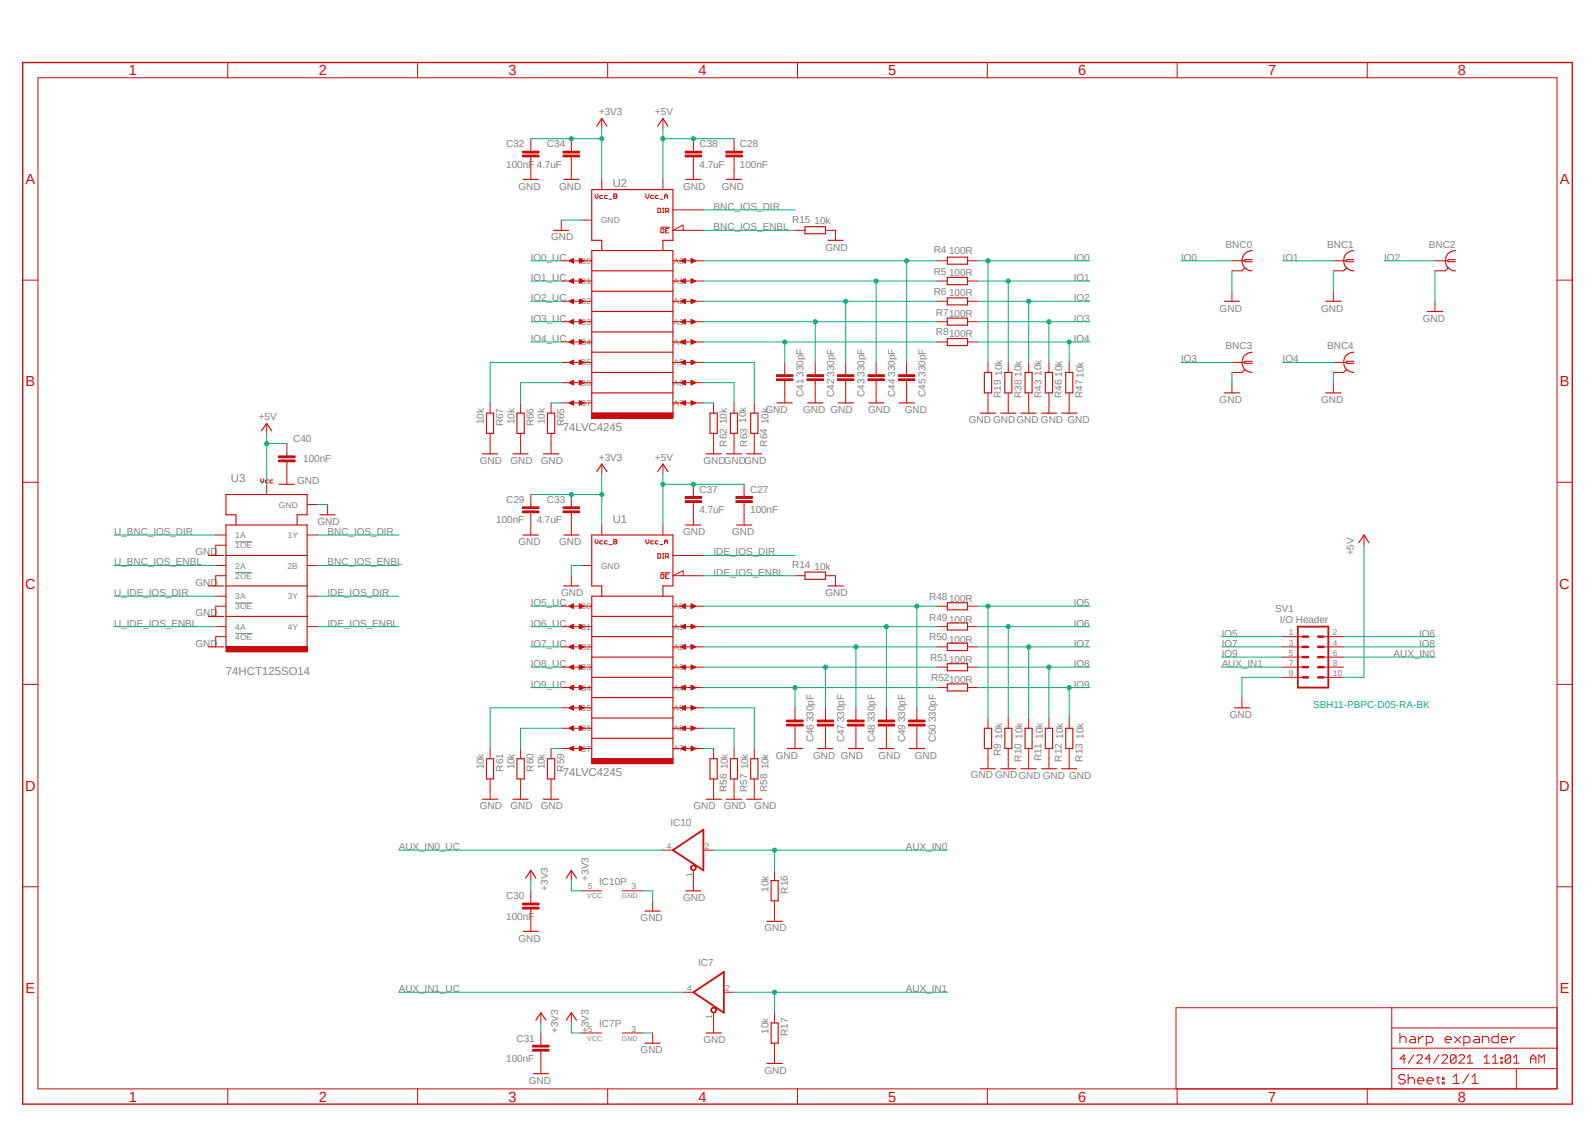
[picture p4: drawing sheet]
<svg xmlns="http://www.w3.org/2000/svg" width="297mm" height="210mm" viewBox="0 0 297 210" stroke-linecap="round" stroke-linejoin="round" font-family="sans-serif">
<defs><g id="words">
<g font-size="2.7" fill="#c90d0c">
<text x="24" y="14.1">1</text>
<text x="59.4" y="14.1">2</text>
<text x="94.7" y="14.1">3</text>
<text x="130" y="14.1">4</text>
<text x="165.4" y="14.1">5</text>
<text x="200.8" y="14.1">6</text>
<text x="236.1" y="14.1">7</text>
<text x="271.5" y="14.1">8</text>
<text x="4.7" y="34.3">A</text>
<text x="290.4" y="34.3">A</text>
<text x="4.7" y="71.9">B</text>
<text x="290.4" y="71.9">B</text>
<text x="4.7" y="109.6">C</text>
<text x="290.4" y="109.6">C</text>
<text x="4.7" y="147.2">D</text>
<text x="290.4" y="147.2">D</text>
<text x="4.7" y="184.9">E</text>
<text x="290.4" y="184.9">E</text>
<text x="24" y="205.1">1</text>
<text x="59.4" y="205.1">2</text>
<text x="94.7" y="205.1">3</text>
<text x="130" y="205.1">4</text>
<text x="165.4" y="205.1">5</text>
<text x="200.8" y="205.1">6</text>
<text x="236.1" y="205.1">7</text>
<text x="271.5" y="205.1">8</text>
</g>
<g font-size="2.1" fill="#808080">
<text x="114.1" y="34.8">U2</text>
<text x="104.8" y="80.2">74LVC4245</text>
<text x="43" y="89.7">U3</text>
<text x="114.1" y="97.3">U1</text>
<text x="42.1" y="125.6">74HCT125SO14</text>
<text x="104.8" y="144.6">74LVC4245</text>
</g>
<g font-size="1.9" fill="#808080">
<text x="111.5" y="21.5">+3V3</text>
<text x="122" y="21.5">+5V</text>
<text x="94.3" y="27.4">C32</text>
<text x="101.9" y="27.4">C34</text>
<text x="130.3" y="27.4">C38</text>
<text x="137.8" y="27.4">C28</text>
<text x="94.3" y="31.2">100nF 4.7uF</text>
<text x="96.6" y="35.3">GND</text>
<text x="104.1" y="35.3">GND</text>
<text x="127.2" y="35.3">GND</text>
<text x="130.3" y="31.2">4.7uF</text>
<text x="134.4" y="35.3">GND</text>
<text x="137.8" y="31.2">100nF</text>
<text x="132.9" y="39.1">BNC_IOS_DIR</text>
<text x="147.5" y="41.5">R15</text>
<text x="151.7" y="41.7">10k</text>
<text x="102.6" y="44.7">GND</text>
<text x="132.9" y="42.9">BNC_IOS_ENBL</text>
<text x="153.7" y="46.7">GND</text>
<text x="173.9" y="47">R4</text>
<text x="176.7" y="47.2">100R</text>
<text x="228.2" y="46.1">BNC0</text>
<text x="247.1" y="46.1">BNC1</text>
<text x="266.1" y="46.1">BNC2</text>
<text x="98.8" y="52.3">IO1_UC</text>
<text x="98.8" y="48.6">IO0_UC</text>
<text x="173.9" y="51.2">R5</text>
<text x="176.7" y="51.4">100R</text>
<text x="199.9" y="48.6">IO0</text>
<text x="199.9" y="52.3">IO1</text>
<text x="219.9" y="48.6">IO0</text>
<text x="238.8" y="48.6">IO1</text>
<text x="257.8" y="48.6">IO2</text>
<text x="98.8" y="59.9">IO3_UC</text>
<text x="98.8" y="56.1">IO2_UC</text>
<text x="173.9" y="55">R6</text>
<text x="174.2" y="58.8">R7100R</text>
<text x="176.7" y="55.2">100R</text>
<text x="199.9" y="56.1">IO2</text>
<text x="199.9" y="59.9">IO3</text>
<text x="227.1" y="58">GND</text>
<text x="246" y="58">GND</text>
<text x="265" y="59.9">GND</text>
<text x="98.8" y="63.7">IO4_UC</text>
<text x="174.2" y="62.4">R8100R</text>
<text x="199.9" y="63.7">IO4</text>
<text x="228.2" y="65">BNC3</text>
<text x="247.1" y="65">BNC4</text>
<text x="149.6" y="70.1" transform="rotate(-90 149.6 70.1)">330pF</text>
<text x="155.3" y="70.1" transform="rotate(-90 155.3 70.1)">330pF</text>
<text x="161" y="70.1" transform="rotate(-90 161 70.1)">330pF</text>
<text x="166.7" y="70.1" transform="rotate(-90 166.7 70.1)">330pF</text>
<text x="172.3" y="70.1" transform="rotate(-90 172.3 70.1)">330pF</text>
<text x="186.6" y="69.9" transform="rotate(-90 186.6 69.9)">10k</text>
<text x="190.2" y="70.1" transform="rotate(-90 190.2 70.1)">10k</text>
<text x="194" y="69.9" transform="rotate(-90 194 69.9)">10k</text>
<text x="197.8" y="70.1" transform="rotate(-90 197.8 70.1)">10k</text>
<text x="201.8" y="70.3" transform="rotate(-90 201.8 70.3)">10k</text>
<text x="219.9" y="67.5">IO3</text>
<text x="238.8" y="67.5">IO4</text>
<text x="142.5" y="76.9">GND</text>
<text x="149.6" y="76.9">GND GND</text>
<text x="149.6" y="73.9" transform="rotate(-90 149.6 73.9)">C41</text>
<text x="155.3" y="73.9" transform="rotate(-90 155.3 73.9)">C42</text>
<text x="161" y="73.9" transform="rotate(-90 161 73.9)">C43</text>
<text x="161.7" y="76.9">GND</text>
<text x="166.7" y="73.9" transform="rotate(-90 166.7 73.9)">C44</text>
<text x="168.5" y="76.9">GND</text>
<text x="172.3" y="73.9" transform="rotate(-90 172.3 73.9)">C45</text>
<text x="186.4" y="74.1" transform="rotate(-90 186.4 74.1)">R19</text>
<text x="190.2" y="74.1" transform="rotate(-90 190.2 74.1)">R38</text>
<text x="194" y="74.1" transform="rotate(-90 194 74.1)">R43</text>
<text x="197.7" y="74.1" transform="rotate(-90 197.7 74.1)">R46</text>
<text x="201.5" y="74.1" transform="rotate(-90 201.5 74.1)">R47</text>
<text x="227.1" y="75">GND</text>
<text x="246" y="75">GND</text>
<text x="48.2" y="78.2">+5V</text>
<text x="54.6" y="82.3">C40</text>
<text x="90.1" y="78.9" transform="rotate(-90 90.1 78.9)">10k</text>
<text x="93.7" y="79.4" transform="rotate(-90 93.7 79.4)">R67</text>
<text x="95.8" y="78.9" transform="rotate(-90 95.8 78.9)">10k</text>
<text x="99.4" y="79.4" transform="rotate(-90 99.4 79.4)">R66</text>
<text x="101.5" y="78.9" transform="rotate(-90 101.5 78.9)">10k</text>
<text x="105" y="79.4" transform="rotate(-90 105 79.4)">R65</text>
<text x="135.3" y="83.1" transform="rotate(-90 135.3 83.1)">R62</text>
<text x="135.3" y="78.9" transform="rotate(-90 135.3 78.9)">10k</text>
<text x="138.9" y="78.7" transform="rotate(-90 138.9 78.7)">10k</text>
<text x="139.1" y="83.1" transform="rotate(-90 139.1 83.1)">R63</text>
<text x="142.9" y="83.1" transform="rotate(-90 142.9 83.1)">R64</text>
<text x="143.1" y="78.9" transform="rotate(-90 143.1 78.9)">10k</text>
<text x="180.4" y="78.8">GND GNDGND GND GND</text>
<text x="56.5" y="86.1">100nF</text>
<text x="89.4" y="86.4">GND</text>
<text x="95" y="86.4">GND</text>
<text x="100.7" y="86.4">GND</text>
<text x="111.5" y="85.8">+3V3</text>
<text x="122" y="85.8">+5V</text>
<text x="131" y="86.4">GNDGNDGND</text>
<text x="55.3" y="90.2">GND</text>
<text x="94.3" y="93.7">C29</text>
<text x="101.9" y="93.7">C33</text>
<text x="130.3" y="95.5">4.7uF</text>
<text x="130.3" y="91.8">C37</text>
<text x="139.7" y="95.5">100nF</text>
<text x="139.7" y="91.8">C27</text>
<text x="21.3" y="99.6">U_BNC_IOS_DIR</text>
<text x="59.1" y="97.7">GND</text>
<text x="61" y="99.6">BNC_IOS_DIR</text>
<text x="92.4" y="97.5">100nF</text>
<text x="96.6" y="101.5">GND</text>
<text x="99.9" y="97.5">4.7uF</text>
<text x="104.1" y="101.5">GND</text>
<text x="127.2" y="99.6">GND</text>
<text x="136.3" y="99.6">GND</text>
<text x="21.3" y="105.3">U_BNC_IOS_ENBL</text>
<text x="36.4" y="103.4">GND</text>
<text x="61" y="105.3">BNC_IOS_ENBL</text>
<text x="132.9" y="107.2">IDE_IOS_ENBL</text>
<text x="132.9" y="103.4">IDE_IOS_DIR</text>
<text x="147.5" y="105.8">R14</text>
<text x="151.7" y="106">10k</text>
<text x="252.1" y="103.4" transform="rotate(-90 252.1 103.4)">+5V</text>
<text x="21.3" y="111">U_IDE_IOS_DIR</text>
<text x="36.4" y="109.1">GND</text>
<text x="61" y="111">IDE_IOS_DIR</text>
<text x="98.8" y="112.9">IO5_UC</text>
<text x="104.5" y="111">GND</text>
<text x="153.7" y="111">GND</text>
<text x="173" y="111.8">R48</text>
<text x="176.7" y="112.1">100R</text>
<text x="199.9" y="112.9">IO5</text>
<text x="21.3" y="116.7">U_IDE_IOS_ENBL</text>
<text x="36.4" y="114.8">GND</text>
<text x="61" y="116.7">IDE_IOS_ENBL</text>
<text x="98.8" y="116.7">IO6_UC</text>
<text x="173" y="115.5">R49</text>
<text x="173" y="119.1">R50</text>
<text x="176.7" y="115.9">100R</text>
<text x="176.7" y="119.7">100R</text>
<text x="199.9" y="116.7">IO6</text>
<text x="227.5" y="118.5">IO5</text>
<text x="237.4" y="114">SV1</text>
<text x="238.3" y="116.1">I/O Header</text>
<text x="264.2" y="118.5">IO6</text>
<text x="36.4" y="120.4">GND</text>
<text x="98.8" y="120.4">IO7_UC</text>
<text x="98.8" y="124.2">IO8_UC</text>
<text x="173.2" y="123.1">R51100R</text>
<text x="199.9" y="120.4">IO7</text>
<text x="199.9" y="124.2">IO8</text>
<text x="227.5" y="122.3">IO9</text>
<text x="227.5" y="124.2">AUX_IN1</text>
<text x="227.5" y="120.4">IO7</text>
<text x="259.5" y="122.3">AUX_IN0</text>
<text x="264.2" y="120.4">IO8</text>
<text x="98.8" y="128">IO9_UC</text>
<text x="173.4" y="126.7">R52</text>
<text x="176.7" y="127.3">100R</text>
<text x="199.9" y="128">IO9</text>
<text x="151.5" y="134.4" transform="rotate(-90 151.5 134.4)">330pF</text>
<text x="157.2" y="134.4" transform="rotate(-90 157.2 134.4)">330pF</text>
<text x="162.9" y="134.4" transform="rotate(-90 162.9 134.4)">330pF</text>
<text x="168.6" y="134.4" transform="rotate(-90 168.6 134.4)">330pF</text>
<text x="174.2" y="134.4" transform="rotate(-90 174.2 134.4)">330pF</text>
<text x="186.6" y="137.6" transform="rotate(-90 186.6 137.6)">10k</text>
<text x="190.4" y="137.6" transform="rotate(-90 190.4 137.6)">10k</text>
<text x="194.2" y="137.6" transform="rotate(-90 194.2 137.6)">10k</text>
<text x="197.9" y="137.6" transform="rotate(-90 197.9 137.6)">10k</text>
<text x="201.8" y="137.6" transform="rotate(-90 201.8 137.6)">10k</text>
<text x="229" y="133.7">GND</text>
<text x="90.1" y="143.3" transform="rotate(-90 90.1 143.3)">10k</text>
<text x="93.7" y="143.7" transform="rotate(-90 93.7 143.7)">R61</text>
<text x="95.8" y="143.3" transform="rotate(-90 95.8 143.3)">10k</text>
<text x="99.4" y="143.7" transform="rotate(-90 99.4 143.7)">R60</text>
<text x="101.5" y="143.3" transform="rotate(-90 101.5 143.3)">10k</text>
<text x="105" y="143.7" transform="rotate(-90 105 143.7)">R59</text>
<text x="135.5" y="143.3" transform="rotate(-90 135.5 143.3)">10k</text>
<text x="139.3" y="143.3" transform="rotate(-90 139.3 143.3)">10k</text>
<text x="143.1" y="143.3" transform="rotate(-90 143.1 143.3)">10k</text>
<text x="144.4" y="141.3">GND</text>
<text x="151.4" y="141.3">GND GND</text>
<text x="151.5" y="138.2" transform="rotate(-90 151.5 138.2)">C46</text>
<text x="157.2" y="138.2" transform="rotate(-90 157.2 138.2)">C47</text>
<text x="162.9" y="138.2" transform="rotate(-90 162.9 138.2)">C48</text>
<text x="163.6" y="141.3">GND</text>
<text x="168.6" y="138.2" transform="rotate(-90 168.6 138.2)">C49</text>
<text x="170.4" y="141.3">GND</text>
<text x="174.2" y="138.2" transform="rotate(-90 174.2 138.2)">C50</text>
<text x="186.4" y="140.8" transform="rotate(-90 186.4 140.8)">R9</text>
<text x="190.2" y="141.8" transform="rotate(-90 190.2 141.8)">R10</text>
<text x="194" y="141.7" transform="rotate(-90 194 141.7)">R11</text>
<text x="197.7" y="141.8" transform="rotate(-90 197.7 141.8)">R12</text>
<text x="201.5" y="141.8" transform="rotate(-90 201.5 141.8)">R13</text>
<text x="135.3" y="147.5" transform="rotate(-90 135.3 147.5)">R56</text>
<text x="139.1" y="147.5" transform="rotate(-90 139.1 147.5)">R57</text>
<text x="142.9" y="147.5" transform="rotate(-90 142.9 147.5)">R58</text>
<text x="180.8" y="144.9">GND GNDGND GND GND</text>
<text x="89.4" y="150.7">GND</text>
<text x="95" y="150.7">GND</text>
<text x="100.7" y="150.7">GND</text>
<text x="124.8" y="153.8">IC10</text>
<text x="129.1" y="150.7">GND</text>
<text x="134.8" y="150.7">GND</text>
<text x="140.5" y="150.7">GND</text>
<text x="74.3" y="158.3">AUX_IN0_UC</text>
<text x="168.7" y="158.3">AUX_IN0</text>
<text x="94.3" y="167.5">C30</text>
<text x="102" y="165.9" transform="rotate(-90 102 165.9)">+3V3</text>
<text x="109.6" y="164" transform="rotate(-90 109.6 164)">+3V3</text>
<text x="111.6" y="164.8">IC10P</text>
<text x="127.2" y="167.7">GND</text>
<text x="143.1" y="166" transform="rotate(-90 143.1 166)">10k</text>
<text x="146.7" y="166.4" transform="rotate(-90 146.7 166.4)">R16</text>
<text x="94.3" y="171.2">100nF</text>
<text x="119.3" y="171.5">GND</text>
<text x="142.4" y="173.4">GND</text>
<text x="96.6" y="175.3">GND</text>
<text x="130" y="179.9">IC7</text>
<text x="74.3" y="184.8">AUX_IN1_UC</text>
<text x="168.7" y="184.8">AUX_IN1</text>
<text x="111.6" y="191.3">IC7P</text>
<text x="94.3" y="197.7">100nF</text>
<text x="96.2" y="193.9">C31</text>
<text x="103.9" y="192.3" transform="rotate(-90 103.9 192.3)">+3V3</text>
<text x="109.6" y="192.3" transform="rotate(-90 109.6 192.3)">+3V3</text>
<text x="119.3" y="196.1">GND</text>
<text x="131" y="194.2">GND</text>
<text x="143.1" y="192.4" transform="rotate(-90 143.1 192.4)">10k</text>
<text x="146.7" y="192.9" transform="rotate(-90 146.7 192.9)">R17</text>
<text x="98.5" y="201.8">GND</text>
<text x="142.4" y="199.9">GND</text>
</g>
<text font-size="1.9" fill="#0dab76" x="244.5" y="131.8">SBH11-PBPC-D05-RA-BK</text>
<g font-size="1.6" fill="#808080">
<text x="111.9" y="41.6">GND</text>
<text x="108.2" y="49.1">B0</text>
<text x="108.2" y="52.9">B1</text>
<text x="125.4" y="49.1">A0</text>
<text x="125.4" y="52.9">A1</text>
<text x="108.2" y="56.7">B2</text>
<text x="125.4" y="56.7">A2</text>
<text x="108.2" y="64.3">B4</text>
<text x="108.2" y="60.5">B3</text>
<text x="125.4" y="64.3">A4</text>
<text x="125.4" y="60.5">A3</text>
<text x="108.2" y="71.8">B6</text>
<text x="108.2" y="68">B5</text>
<text x="125.4" y="71.8">A6</text>
<text x="125.4" y="68">A5</text>
<text x="108.2" y="75.6">B7</text>
<text x="125.4" y="75.6">A7</text>
<text x="51.9" y="94.5">GND</text>
<text x="43.8" y="100.2">1A</text>
<text x="53.6" y="100.2">1Y</text>
<text x="43.8" y="102.1">1OE</text>
<text x="43.8" y="105.9">2A</text>
<text x="43.8" y="107.8">2OE</text>
<text x="53.5" y="105.9">2B</text>
<text x="111.9" y="105.9">GND</text>
<text x="43.8" y="111.5">3A</text>
<text x="43.8" y="113.5">3OE</text>
<text x="53.6" y="111.5">3Y</text>
<text x="108.2" y="113.5">B0</text>
<text x="125.4" y="113.5">A0</text>
<text x="43.8" y="117.2">4A</text>
<text x="43.8" y="119.1">4OE</text>
<text x="53.6" y="117.2">4Y</text>
<text x="108.2" y="117.2">B1</text>
<text x="125.4" y="117.2">A1</text>
<text x="240" y="118.3">1</text>
<text x="248.2" y="118.3">2</text>
<text x="108.2" y="124.8">B3</text>
<text x="108.2" y="121">B2</text>
<text x="125.4" y="124.8">A3</text>
<text x="125.4" y="121">A2</text>
<text x="240" y="120.2">3</text>
<text x="240" y="122">5</text>
<text x="240" y="124">7</text>
<text x="240" y="125.9">9</text>
<text x="248.2" y="120.2">4</text>
<text x="248.2" y="122">6</text>
<text x="248.2" y="124">8</text>
<text x="248.2" y="125.9">10</text>
<text x="108.2" y="128.6">B4</text>
<text x="125.4" y="128.6">A4</text>
<text x="108.2" y="136.1">B6</text>
<text x="108.2" y="132.4">B5</text>
<text x="125.4" y="136.1">A6</text>
<text x="125.4" y="132.4">A5</text>
<text x="108.2" y="140">B7</text>
<text x="125.4" y="139.9">A7</text>
<text x="124.2" y="158">4</text>
<text x="131.3" y="158">2</text>
<text x="109.4" y="165.6">5</text>
<text x="117.6" y="165.6">3</text>
<text x="128.9" y="163.2" transform="rotate(-90 128.9 163.2)">1</text>
<text x="128" y="184.5">4</text>
<text x="135" y="184.5">2</text>
<text x="132.6" y="189.7" transform="rotate(-90 132.6 189.7)">1</text>
<text x="109.4" y="192.1">5</text>
<text x="117.6" y="192.1">3</text>
</g>
<g font-size="1.3" fill="#808080">
<text x="109.3" y="167.3">VCC</text>
<text x="115.8" y="167.3">GND</text>
<text x="109.3" y="193.8">VCC</text>
<text x="115.8" y="193.8">GND</text>
</g>
</g></defs>
<path d="M293.1 11.4l-290.4 195.7M2.7 207.1h.2" fill="none" stroke="#fff" stroke-width=".19"/>
<path d="M43.8 100.9h3.2M43.8 106.6h3.2M43.8 112.3h3.2M43.8 117.9h3.2" fill="none" stroke="#808080" stroke-width=".19"/>
<g fill="none" stroke="#c90d0c" stroke-width=".21">
<path d="M97.4 33.4h2.8M127.7 33.4h2.8M135.3 33.4h2.8M176.4 47.9h3.8v1.3h-3.8zM176.4 51.6h3.8v1.4h-3.8zM176.4 55.5h3.8v1.3h-3.8zM176.4 59.2h3.8v1.3h-3.8zM228 56.1h2.8M231.9 49.9l-.6 .5M233.2 48.3h-1.3l-.3 .3 .3 .1h1.3M233.2 46.7a1.88 1.88 0 0 0-1.9 1.8 1.88 1.88 0 0 0 1.9 1.9M246.9 56.1h2.8"/>
<path d="M250.8 49.9l-.6 .5M252.1 46.7a1.88 1.88 0 0 0-1.9 1.8 1.88 1.88 0 0 0 1.9 1.9M252.1 48.3h-1.3l-.2 .3 .2 .1h1.3M265.8 58h2.8M269.7 49.9l-.6 .5M271 48.3h-1.3l-.2 .3 .2 .1h1.3M271 46.7a1.88 1.88 0 0 0-1.9 1.8 1.88 1.88 0 0 0 1.9 1.9M176.4 63h3.8v1.3h-3.8zM228 73.2h2.8M231.9 68.8l-.6 .5M233.2 67.3h-1.3l-.3 .2 .3 .1h1.3M233.2 65.6a1.88 1.88 0 0 0-1.9 1.9 1.88 1.88 0 0 0 1.9 1.8"/>
<path d="M246.9 73.2h2.8M250.8 68.8l-.6 .5M252.1 65.6a1.88 1.88 0 0 0-1.9 1.9 1.88 1.88 0 0 0 1.9 1.8M252.1 67.3h-1.3l-.2 .2 .2 .1h1.3M97.4 99.6h2.8M127.7 97.7h2.8M137.2 97.7h2.8M110.2 111h15.1v30.3h-15.1zM110.2 118.5h15.1M110.2 114.8h15.1M112.1 111v-1.9h-1.9v-9.5h15.1v9.5h-1.9v1.9M253 101l1-1.4 .9 1.4"/>
<path d="M110.2 137.5h15.1M110.2 133.7h15.1M110.2 129.9h15.1M110.2 126.1h15.1M110.2 122.3h15.1M183.3 135.6h1.4v3.8h-1.4zM187.1 135.6h1.3v3.8h-1.3zM190.9 135.6h1.3v3.8h-1.3zM194.6 135.6h1.4v3.8h-1.4zM198.5 135.6h1.3v3.8h-1.3zM229.9 131.8h2.8M182.5 143.1h2.9"/>
<path d="M186.4 143.1h2.8M190.1 143.1h2.9M193.9 143.1h2.9M197.7 143.1h2.8M97.4 173.4h2.8M97.9 163.5l.9-1.4 1 1.4M99.3 199.9h2.9M99.8 189.9l.9-1.3 1 1.3"/>
</g>
<g fill="none" stroke="#c90d0c" stroke-width=".19">
<path d="M7.1 14.5h282.8v188.2h-282.8zM42.4 11.6v2.9M77.8 11.6v2.9M113.2 11.6v2.9M148.5 11.6v2.9M183.9 11.6v2.9M219.2 11.6v2.9M254.6 11.6v2.9M97.3 28.9h3.1v.3h-3.1zM97.3 28.2h3.1v.3h-3.1zM98.8 25.8v2.3M98.8 29.3v4.1"/>
<path d="M127.6 28.9h3v.3h-3zM127.6 28.2h3v.3h-3zM129.1 25.8v2.3M129.1 29.3v4.1M135.2 28.9h3v.3h-3zM135.2 28.2h3v.3h-3zM136.7 25.8v2.3M136.7 29.3v4.1M4.2 52.2h2.9M174.5 48.6h1.9M174.5 52.3h1.9M174.5 56.1h1.9"/>
<path d="M174.5 59.9h1.9M180.2 48.6h1.9M180.2 52.3h1.9M180.2 56.1h1.9M180.2 59.9h1.9M229.4 48.6h2.2M229.4 50.4h1.9M229.4 54.2v1.9M248.3 48.6h2.3M248.3 50.4h1.9M248.3 54.2v1.9M267.2 48.6h2.3"/>
<path d="M267.2 50.4h1.9M267.2 56.1v1.9M289.9 52.2h2.9M174.5 63.7h1.9M180.2 63.7h1.9M229.4 67.5h2.2M229.4 69.3h1.9M229.4 71.2v2M248.3 67.5h2.3M248.3 69.3h1.9M248.3 71.2v2M4.2 89.8h2.9"/>
<path d="M97.3 95.1h3.1v.4h-3.1zM97.3 94.4h3.1v.3h-3.1zM98.8 92.1v2.2M98.8 95.5v4.1M127.6 93.2h3v.4h-3zM127.6 92.5h3v.3h-3zM129.1 90.2v2.3M129.1 93.6v4.1M137 93.2h3.1v.4h-3.1zM137 92.5h3.1v.3h-3.1zM138.6 90.2v2.3M138.6 93.6v4.1"/>
<path d="M254 99.6v1.9M289.9 89.8h2.9M106 116.7l.8-.5v.9zM106.4 116.7h3.8M107.9 116.2l.8 .5-.8 .4zM122.5 103.1h.4l.1 .2v.5l-.1 .1h-.4zM123 106.6h1.8M123.1 107l.1-.1 .4 .1v.6l-.1 .1-.4-.1zM123.4 103.9h.3M123.4 103.1h.3M123.5 103.1v.8M124 103.6h.4l.1-.1-.1-.4h-.4v.8"/>
<path d="M124 107.3h.2M124.2 103.6l.3 .3M124.5 106.9h-.5v.8h.5M125.3 103.4h3.8M125.3 116.7h3.8M126.8 116.7l.8-.5v.9zM127.2 107.2v-.9l-1.9 .9h3.8M128.7 116.2l.8 .5-.8 .4zM238.8 118.5h3.8M246.4 118.5h3.8M4.2 127.4h2.9M106 120.4l.8-.4v.9z"/>
<path d="M106 124.2l.8-.4v.8zM106 128l.8-.4v.8zM106 131.8l.8-.4v.8zM106 135.6l.8-.4v.8zM106 139.4l.8-.5v.9zM106.4 120.4h3.8M106.4 124.2h3.8M106.4 128h3.8M106.4 131.8h3.8M106.4 135.6h3.8M106.4 139.4h3.8M107.9 120l.8 .4-.8 .5z"/>
<path d="M107.9 123.8l.8 .4-.8 .4zM107.9 127.6l.8 .4-.8 .4zM107.9 131.4l.8 .4-.8 .4zM107.9 135.2l.8 .4-.8 .4zM107.9 138.9l.8 .5-.8 .4zM125.3 120.4h3.8M125.3 124.2h3.8M125.3 128h3.8M125.3 131.8h3.8M125.3 135.6h3.8M125.3 139.4h3.8M126.8 120.4l.8-.4v.9z"/>
<path d="M126.8 124.2l.8-.4v.8zM126.8 128l.8-.4v.8zM126.8 131.8l.8-.4v.8zM126.8 135.6l.8-.4v.8zM126.8 139.4l.8-.5v.9zM128.7 120l.8 .4-.8 .5zM128.7 123.8l.8 .4-.8 .4zM128.7 127.6l.8 .4-.8 .4zM128.7 131.4l.8 .4-.8 .4zM128.7 135.2l.8 .4-.8 .4zM128.7 138.9l.8 .5-.8 .4zM184 133.7v1.9"/>
<path d="M184 139.4v3.7M187.7 133.7v1.9M187.7 139.4v3.7M191.6 133.7v1.9M191.6 139.4v3.7M195.3 133.7v1.9M195.3 139.4v3.7M199.1 133.7v1.9M199.1 139.4v3.7M231.3 129.9v1.9M238.8 120.4h3.8M238.8 122.3h3.8"/>
<path d="M238.8 124.2h3.8M238.8 126.1h3.8M246.4 120.4h3.8M246.4 122.3h3.8M246.4 124.2h3.8M246.4 126.1h3.8M289.9 127.4h2.9M4.2 165.1h2.9M97.3 168.9h3.1v.3h-3.1zM97.3 168.1h3.1v.4h-3.1zM98.8 162.1v1.9M98.8 165.9v2.2"/>
<path d="M98.8 169.2v4.2M289.9 165.1h2.9M99.2 195.4h3v.3h-3zM99.2 194.6h3v.3h-3zM100.7 188.6v1.9M100.7 192.3v2.3M100.7 195.7v4.2M259.2 199h30.7M259.2 187.6v15.1M259.2 195.2h30.7M259.2 191.4h30.7M260.7 192.4v1.7"/>
<path d="M260.7 193.3l.3-.3h.5l.3 .3v.8M261.7 197.1h-1l.8-.7v1.6M262.7 193h.6l.3 .3v.8h-.9l-.3-.3 .3-.3h.9M263.3 196.4l-1 1.6M263.8 196.6l.3-.2h.5l.2 .2v.3l-1 1.1h1M264.2 193v1.1M265 193h-.2l-.6 .5M265.6 194.1h.9l.3-.3v-.5l-.3-.3h-.9v1.7M266.4 197.1h-1l.7-.7v1.6M268 196.4l-1 1.6M268.5 196.6l.3-.2h.5l.2 .2v.3l-1 1.1h1M269.1 193.5h1.2v-.2l-.3-.3h-.6l-.3 .3v.5l.3 .3h.6"/>
<path d="M270.8 193l1.2 1.1M271.1 196.6l-.3-.2h-.5l-.2 .2v1.1M271.1 196.6v1.1l-.3 .3h-.5l-.2-.3M271.1 196.6l-1 1.1M271.7 196.6l.2-.2h.5l.3 .2v.3l-1 1.1h1M272 193l-1.2 1.1M272.6 194.1h.9l.2-.3v-.5l-.2-.3h-.9v1.7M273.2 196.9l.5-.5v1.6M273.2 198h1.1M273.5 200l-1.1 1.7M274.6 193h.6l.3 .3v.8h-.9l-.3-.3 .3-.3h.9M276.1 194.1v-1.1h.8l.3 .3v.8"/>
<path d="M276.4 198h1M276.4 196.9l.5-.5v1.6M277.9 198h1.1M277.9 196.9l.5-.5v1.6M279 192.4v1.7h-.9l-.3-.3v-.5l.3-.3h.9M279.5 196.9h.2v.2h-.2zM279.5 197.7h.2v.3h-.2zM279.6 193.5h1.1v-.2l-.3-.3h-.6l-.2 .3v.5l.2 .3h.6M281.3 193v1.1M281.3 196.6v1.1l-.2 .3h-.6l-.2-.3M281.3 196.6l-.2-.2h-.6l-.2 .2v1.1M281.3 196.6l-1 1.1"/>
<path d="M281.9 196.9l.5-.5v1.6M281.9 198h1M282.2 193h-.3l-.6 .5M282.4 199v3.7M285 197.1h1M285 198v-1.1l.5-.5 .5 .5v1.1M286.6 198v-1.6l.5 .5 .5-.5v1.6M289.9 187.6h-70.9v15.1M42.4 202.7v2.9M77.8 202.7v2.9M113.2 202.7v2.9M148.5 202.7v2.9"/>
<path d="M183.9 202.7v2.9M219.2 202.7v2.9M254.6 202.7v2.9M261.7 200.4l-.3-.3h-.6l-.3 .3v.3l.3 .3h.6l.3 .2v.3l-.3 .3h-.6l-.3-.3M262.2 201l.3-.3h.6l.3 .3v.8M262.2 200.1v1.7M264 201.2h1.1v-.2l-.3-.3h-.6l-.2 .3v.5l.2 .3h.6M265.7 201.2h1.2v-.2l-.3-.3h-.6l-.3 .3v.5l.3 .3h.6M267.5 200.7h.6M267.8 200.4v1.1l.3 .3M268.6 200.7h.3v.3h-.3zM268.6 201.5h.3v.3h-.3z"/>
<path d="M270.6 200.5l.6-.5v1.7M270.6 201.7h1.2M274.1 201.7h1.2M274.1 200.5l.6-.5v1.7"/>
</g>
<path d="M4.2 11.6h288.6v194h-288.6z" fill="none" stroke="#c90d0c" stroke-width=".25"/>
<g fill="none" stroke="#c90d0c" stroke-width=".34">
<path d="M97.3 29h3.1M97.3 28.3h3.1M127.6 29h3M127.6 28.3h3M135.2 29h3M135.2 28.3h3M97.3 95.3h3.1M97.3 94.5h3.1M127.6 93.4h3M127.6 92.6h3M137 93.4h3.1M137 92.6h3.1"/>
<path d="M241.7 116.7h5.7v11.3h-5.7zM97.3 169.1h3.1M97.3 168.3h3.1M99.2 195.5h3M99.2 194.8h3"/>
</g>
<path d="M242.6 118.5h1M245.4 118.5h1M242.6 126.1h1M242.6 124.2h1M242.6 122.3h1M242.6 120.4h1M245.4 126.1h1M245.4 124.2h1M245.4 122.3h1M245.4 120.4h1" fill="none" stroke="#c90d0c" stroke-width=".47"/>
<path d="M128.7 116.3l.1 .7z" fill-rule="evenodd" fill="#c90d0c"/>
<path d="M128.7 116.3l.1 .7z" fill="none" stroke="#c90d0c" stroke-width=".19"/>
<path d="M128.9 116.4v.6z" fill-rule="evenodd" fill="#c90d0c"/>
<path d="M128.9 116.4v.6z" fill="none" stroke="#c90d0c" stroke-width=".19"/>
<path d="M128.9 116.4l.1 .5z" fill-rule="evenodd" fill="#c90d0c"/>
<path d="M128.9 116.4l.1 .5z" fill="none" stroke="#c90d0c" stroke-width=".19"/>
<path d="M129.1 116.5l.1 .3z" fill-rule="evenodd" fill="#c90d0c"/>
<path d="M129.1 116.5l.1 .3z" fill="none" stroke="#c90d0c" stroke-width=".19"/>
<path d="M129.2 116.5l.1 .3z" fill-rule="evenodd" fill="#c90d0c"/>
<path d="M129.2 116.5l.1 .3z" fill="none" stroke="#c90d0c" stroke-width=".19"/>
<path d="M129.3 116.6l.1 .2z" fill-rule="evenodd" fill="#c90d0c"/>
<path d="M129.3 116.6l.1 .2z" fill="none" stroke="#c90d0c" stroke-width=".19"/>
<path d="M129.4 116.6l.1 .1z" fill-rule="evenodd" fill="#c90d0c"/>
<path d="M129.4 116.6l.1 .1z" fill="none" stroke="#c90d0c" stroke-width=".19"/>
<path d="M127.5 116.3l.1 .7z" fill-rule="evenodd" fill="#c90d0c"/>
<path d="M127.5 116.3l.1 .7z" fill="none" stroke="#c90d0c" stroke-width=".19"/>
<path d="M127.4 116.4l.1 .6z" fill-rule="evenodd" fill="#c90d0c"/>
<path d="M127.4 116.4l.1 .6z" fill="none" stroke="#c90d0c" stroke-width=".19"/>
<path d="M127.3 116.4v.5z" fill-rule="evenodd" fill="#c90d0c"/>
<path d="M127.3 116.4v.5z" fill="none" stroke="#c90d0c" stroke-width=".19"/>
<path d="M127.2 116.5l.1 .3z" fill-rule="evenodd" fill="#c90d0c"/>
<path d="M127.2 116.5l.1 .3z" fill="none" stroke="#c90d0c" stroke-width=".19"/>
<path d="M127 116.5l.1 .3z" fill-rule="evenodd" fill="#c90d0c"/>
<path d="M127 116.5l.1 .3z" fill="none" stroke="#c90d0c" stroke-width=".19"/>
<path d="M127 116.6v.2z" fill-rule="evenodd" fill="#c90d0c"/>
<path d="M127 116.6v.2z" fill="none" stroke="#c90d0c" stroke-width=".19"/>
<path d="M126.9 116.6l.1 .1z" fill-rule="evenodd" fill="#c90d0c"/>
<path d="M126.9 116.6l.1 .1z" fill="none" stroke="#c90d0c" stroke-width=".19"/>
<path d="M128.7 120.1l.1 .7z" fill-rule="evenodd" fill="#c90d0c"/>
<path d="M128.7 120.1l.1 .7z" fill="none" stroke="#c90d0c" stroke-width=".19"/>
<path d="M128.9 120.1v.6z" fill-rule="evenodd" fill="#c90d0c"/>
<path d="M128.9 120.1v.6z" fill="none" stroke="#c90d0c" stroke-width=".19"/>
<path d="M128.9 120.2l.1 .5z" fill-rule="evenodd" fill="#c90d0c"/>
<path d="M128.9 120.2l.1 .5z" fill="none" stroke="#c90d0c" stroke-width=".19"/>
<path d="M129.1 120.3l.1 .3z" fill-rule="evenodd" fill="#c90d0c"/>
<path d="M129.1 120.3l.1 .3z" fill="none" stroke="#c90d0c" stroke-width=".19"/>
<path d="M129.2 120.3l.1 .3z" fill-rule="evenodd" fill="#c90d0c"/>
<path d="M129.2 120.3l.1 .3z" fill="none" stroke="#c90d0c" stroke-width=".19"/>
<path d="M129.3 120.4l.1 .1z" fill-rule="evenodd" fill="#c90d0c"/>
<path d="M129.3 120.4l.1 .1z" fill="none" stroke="#c90d0c" stroke-width=".19"/>
<path d="M129.4 120.4l.1 .1z" fill-rule="evenodd" fill="#c90d0c"/>
<path d="M129.4 120.4l.1 .1z" fill="none" stroke="#c90d0c" stroke-width=".19"/>
<path d="M127.5 120.1l.1 .7z" fill-rule="evenodd" fill="#c90d0c"/>
<path d="M127.5 120.1l.1 .7z" fill="none" stroke="#c90d0c" stroke-width=".19"/>
<path d="M127.4 120.1l.1 .6z" fill-rule="evenodd" fill="#c90d0c"/>
<path d="M127.4 120.1l.1 .6z" fill="none" stroke="#c90d0c" stroke-width=".19"/>
<path d="M127.3 120.2v.5z" fill-rule="evenodd" fill="#c90d0c"/>
<path d="M127.3 120.2v.5z" fill="none" stroke="#c90d0c" stroke-width=".19"/>
<path d="M127.2 120.3l.1 .3z" fill-rule="evenodd" fill="#c90d0c"/>
<path d="M127.2 120.3l.1 .3z" fill="none" stroke="#c90d0c" stroke-width=".19"/>
<path d="M127 120.3l.1 .3z" fill-rule="evenodd" fill="#c90d0c"/>
<path d="M127 120.3l.1 .3z" fill="none" stroke="#c90d0c" stroke-width=".19"/>
<path d="M127 120.4v.1z" fill-rule="evenodd" fill="#c90d0c"/>
<path d="M127 120.4v.1z" fill="none" stroke="#c90d0c" stroke-width=".19"/>
<path d="M126.9 120.4l.1 .1z" fill-rule="evenodd" fill="#c90d0c"/>
<path d="M126.9 120.4l.1 .1z" fill="none" stroke="#c90d0c" stroke-width=".19"/>
<path d="M128.7 123.9l.1 .6z" fill-rule="evenodd" fill="#c90d0c"/>
<path d="M128.7 123.9l.1 .6z" fill="none" stroke="#c90d0c" stroke-width=".19"/>
<path d="M128.9 123.9v.6z" fill-rule="evenodd" fill="#c90d0c"/>
<path d="M128.9 123.9v.6z" fill="none" stroke="#c90d0c" stroke-width=".19"/>
<path d="M128.9 124l.1 .5z" fill-rule="evenodd" fill="#c90d0c"/>
<path d="M128.9 124l.1 .5z" fill="none" stroke="#c90d0c" stroke-width=".19"/>
<path d="M129.1 124l.1 .4z" fill-rule="evenodd" fill="#c90d0c"/>
<path d="M129.1 124l.1 .4z" fill="none" stroke="#c90d0c" stroke-width=".19"/>
<path d="M129.2 124.1l.1 .3z" fill-rule="evenodd" fill="#c90d0c"/>
<path d="M129.2 124.1l.1 .3z" fill="none" stroke="#c90d0c" stroke-width=".19"/>
<path d="M129.3 124.1l.1 .2z" fill-rule="evenodd" fill="#c90d0c"/>
<path d="M129.3 124.1l.1 .2z" fill="none" stroke="#c90d0c" stroke-width=".19"/>
<path d="M129.4 124.2h.1z" fill-rule="evenodd" fill="#c90d0c"/>
<path d="M129.4 124.2h.1z" fill="none" stroke="#c90d0c" stroke-width=".19"/>
<path d="M127.5 123.9l.1 .6z" fill-rule="evenodd" fill="#c90d0c"/>
<path d="M127.5 123.9l.1 .6z" fill="none" stroke="#c90d0c" stroke-width=".19"/>
<path d="M127.4 123.9l.1 .6z" fill-rule="evenodd" fill="#c90d0c"/>
<path d="M127.4 123.9l.1 .6z" fill="none" stroke="#c90d0c" stroke-width=".19"/>
<path d="M127.3 124v.5z" fill-rule="evenodd" fill="#c90d0c"/>
<path d="M127.3 124v.5z" fill="none" stroke="#c90d0c" stroke-width=".19"/>
<path d="M127.2 124l.1 .4z" fill-rule="evenodd" fill="#c90d0c"/>
<path d="M127.2 124l.1 .4z" fill="none" stroke="#c90d0c" stroke-width=".19"/>
<path d="M127 124.1l.1 .2z" fill-rule="evenodd" fill="#c90d0c"/>
<path d="M127 124.1l.1 .2z" fill="none" stroke="#c90d0c" stroke-width=".19"/>
<path d="M127 124.1v.2z" fill-rule="evenodd" fill="#c90d0c"/>
<path d="M127 124.1v.2z" fill="none" stroke="#c90d0c" stroke-width=".19"/>
<path d="M126.9 124.2h.1z" fill-rule="evenodd" fill="#c90d0c"/>
<path d="M126.9 124.2h.1z" fill="none" stroke="#c90d0c" stroke-width=".19"/>
<path d="M128.7 127.7l.1 .7z" fill-rule="evenodd" fill="#c90d0c"/>
<path d="M128.7 127.7l.1 .7z" fill="none" stroke="#c90d0c" stroke-width=".19"/>
<path d="M128.9 127.7v.6z" fill-rule="evenodd" fill="#c90d0c"/>
<path d="M128.9 127.7v.6z" fill="none" stroke="#c90d0c" stroke-width=".19"/>
<path d="M128.9 127.8l.1 .5z" fill-rule="evenodd" fill="#c90d0c"/>
<path d="M128.9 127.8l.1 .5z" fill="none" stroke="#c90d0c" stroke-width=".19"/>
<path d="M129.1 127.8l.1 .4z" fill-rule="evenodd" fill="#c90d0c"/>
<path d="M129.1 127.8l.1 .4z" fill="none" stroke="#c90d0c" stroke-width=".19"/>
<path d="M129.2 127.9l.1 .2z" fill-rule="evenodd" fill="#c90d0c"/>
<path d="M129.2 127.9l.1 .2z" fill="none" stroke="#c90d0c" stroke-width=".19"/>
<path d="M129.3 127.9l.1 .2z" fill-rule="evenodd" fill="#c90d0c"/>
<path d="M129.3 127.9l.1 .2z" fill="none" stroke="#c90d0c" stroke-width=".19"/>
<path d="M129.4 128l.1 .1z" fill-rule="evenodd" fill="#c90d0c"/>
<path d="M129.4 128l.1 .1z" fill="none" stroke="#c90d0c" stroke-width=".19"/>
<path d="M127.5 127.7l.1 .7z" fill-rule="evenodd" fill="#c90d0c"/>
<path d="M127.5 127.7l.1 .7z" fill="none" stroke="#c90d0c" stroke-width=".19"/>
<path d="M127.4 127.7l.1 .6z" fill-rule="evenodd" fill="#c90d0c"/>
<path d="M127.4 127.7l.1 .6z" fill="none" stroke="#c90d0c" stroke-width=".19"/>
<path d="M127.3 127.8v.5z" fill-rule="evenodd" fill="#c90d0c"/>
<path d="M127.3 127.8v.5z" fill="none" stroke="#c90d0c" stroke-width=".19"/>
<path d="M127.2 127.8l.1 .4z" fill-rule="evenodd" fill="#c90d0c"/>
<path d="M127.2 127.8l.1 .4z" fill="none" stroke="#c90d0c" stroke-width=".19"/>
<path d="M127 127.9l.1 .2z" fill-rule="evenodd" fill="#c90d0c"/>
<path d="M127 127.9l.1 .2z" fill="none" stroke="#c90d0c" stroke-width=".19"/>
<path d="M127 127.9v.2z" fill-rule="evenodd" fill="#c90d0c"/>
<path d="M127 127.9v.2z" fill="none" stroke="#c90d0c" stroke-width=".19"/>
<path d="M126.9 128l.1 .1z" fill-rule="evenodd" fill="#c90d0c"/>
<path d="M126.9 128l.1 .1z" fill="none" stroke="#c90d0c" stroke-width=".19"/>
<path d="M128.7 131.4l.1 .7z" fill-rule="evenodd" fill="#c90d0c"/>
<path d="M128.7 131.4l.1 .7z" fill="none" stroke="#c90d0c" stroke-width=".19"/>
<path d="M128.9 131.5v.6z" fill-rule="evenodd" fill="#c90d0c"/>
<path d="M128.9 131.5v.6z" fill="none" stroke="#c90d0c" stroke-width=".19"/>
<path d="M128.9 131.5l.1 .5z" fill-rule="evenodd" fill="#c90d0c"/>
<path d="M128.9 131.5l.1 .5z" fill="none" stroke="#c90d0c" stroke-width=".19"/>
<path d="M129.1 131.6l.1 .4z" fill-rule="evenodd" fill="#c90d0c"/>
<path d="M129.1 131.6l.1 .4z" fill="none" stroke="#c90d0c" stroke-width=".19"/>
<path d="M129.2 131.7l.1 .2z" fill-rule="evenodd" fill="#c90d0c"/>
<path d="M129.2 131.7l.1 .2z" fill="none" stroke="#c90d0c" stroke-width=".19"/>
<path d="M129.3 131.7l.1 .2z" fill-rule="evenodd" fill="#c90d0c"/>
<path d="M129.3 131.7l.1 .2z" fill="none" stroke="#c90d0c" stroke-width=".19"/>
<path d="M129.4 131.7l.1 .1z" fill-rule="evenodd" fill="#c90d0c"/>
<path d="M129.4 131.7l.1 .1z" fill="none" stroke="#c90d0c" stroke-width=".19"/>
<path d="M127.5 131.4l.1 .7z" fill-rule="evenodd" fill="#c90d0c"/>
<path d="M127.5 131.4l.1 .7z" fill="none" stroke="#c90d0c" stroke-width=".19"/>
<path d="M127.4 131.5l.1 .6z" fill-rule="evenodd" fill="#c90d0c"/>
<path d="M127.4 131.5l.1 .6z" fill="none" stroke="#c90d0c" stroke-width=".19"/>
<path d="M127.3 131.5v.5z" fill-rule="evenodd" fill="#c90d0c"/>
<path d="M127.3 131.5v.5z" fill="none" stroke="#c90d0c" stroke-width=".19"/>
<path d="M127.2 131.6l.1 .4z" fill-rule="evenodd" fill="#c90d0c"/>
<path d="M127.2 131.6l.1 .4z" fill="none" stroke="#c90d0c" stroke-width=".19"/>
<path d="M127 131.7l.1 .2z" fill-rule="evenodd" fill="#c90d0c"/>
<path d="M127 131.7l.1 .2z" fill="none" stroke="#c90d0c" stroke-width=".19"/>
<path d="M127 131.7v.2z" fill-rule="evenodd" fill="#c90d0c"/>
<path d="M127 131.7v.2z" fill="none" stroke="#c90d0c" stroke-width=".19"/>
<path d="M126.9 131.7l.1 .1z" fill-rule="evenodd" fill="#c90d0c"/>
<path d="M126.9 131.7l.1 .1z" fill="none" stroke="#c90d0c" stroke-width=".19"/>
<path d="M128.7 135.3l.1 .6z" fill-rule="evenodd" fill="#c90d0c"/>
<path d="M128.7 135.3l.1 .6z" fill="none" stroke="#c90d0c" stroke-width=".19"/>
<path d="M128.9 135.3v.6z" fill-rule="evenodd" fill="#c90d0c"/>
<path d="M128.9 135.3v.6z" fill="none" stroke="#c90d0c" stroke-width=".19"/>
<path d="M128.9 135.3l.1 .5z" fill-rule="evenodd" fill="#c90d0c"/>
<path d="M128.9 135.3l.1 .5z" fill="none" stroke="#c90d0c" stroke-width=".19"/>
<path d="M129.1 135.4l.1 .4z" fill-rule="evenodd" fill="#c90d0c"/>
<path d="M129.1 135.4l.1 .4z" fill="none" stroke="#c90d0c" stroke-width=".19"/>
<path d="M129.2 135.5l.1 .2z" fill-rule="evenodd" fill="#c90d0c"/>
<path d="M129.2 135.5l.1 .2z" fill="none" stroke="#c90d0c" stroke-width=".19"/>
<path d="M129.3 135.5l.1 .2z" fill-rule="evenodd" fill="#c90d0c"/>
<path d="M129.3 135.5l.1 .2z" fill="none" stroke="#c90d0c" stroke-width=".19"/>
<path d="M129.4 135.6h.1z" fill-rule="evenodd" fill="#c90d0c"/>
<path d="M129.4 135.6h.1z" fill="none" stroke="#c90d0c" stroke-width=".19"/>
<path d="M127.5 135.3l.1 .6z" fill-rule="evenodd" fill="#c90d0c"/>
<path d="M127.5 135.3l.1 .6z" fill="none" stroke="#c90d0c" stroke-width=".19"/>
<path d="M127.4 135.3l.1 .6z" fill-rule="evenodd" fill="#c90d0c"/>
<path d="M127.4 135.3l.1 .6z" fill="none" stroke="#c90d0c" stroke-width=".19"/>
<path d="M127.3 135.3v.5z" fill-rule="evenodd" fill="#c90d0c"/>
<path d="M127.3 135.3v.5z" fill="none" stroke="#c90d0c" stroke-width=".19"/>
<path d="M127.2 135.4l.1 .4z" fill-rule="evenodd" fill="#c90d0c"/>
<path d="M127.2 135.4l.1 .4z" fill="none" stroke="#c90d0c" stroke-width=".19"/>
<path d="M127 135.4l.1 .3z" fill-rule="evenodd" fill="#c90d0c"/>
<path d="M127 135.4l.1 .3z" fill="none" stroke="#c90d0c" stroke-width=".19"/>
<path d="M127 135.5v.2z" fill-rule="evenodd" fill="#c90d0c"/>
<path d="M127 135.5v.2z" fill="none" stroke="#c90d0c" stroke-width=".19"/>
<path d="M126.9 135.6h.1z" fill-rule="evenodd" fill="#c90d0c"/>
<path d="M126.9 135.6h.1z" fill="none" stroke="#c90d0c" stroke-width=".19"/>
<path d="M128.7 139l.1 .7z" fill-rule="evenodd" fill="#c90d0c"/>
<path d="M128.7 139l.1 .7z" fill="none" stroke="#c90d0c" stroke-width=".19"/>
<path d="M128.9 139.1v.6z" fill-rule="evenodd" fill="#c90d0c"/>
<path d="M128.9 139.1v.6z" fill="none" stroke="#c90d0c" stroke-width=".19"/>
<path d="M128.9 139.1l.1 .5z" fill-rule="evenodd" fill="#c90d0c"/>
<path d="M128.9 139.1l.1 .5z" fill="none" stroke="#c90d0c" stroke-width=".19"/>
<path d="M129.1 139.2l.1 .3z" fill-rule="evenodd" fill="#c90d0c"/>
<path d="M129.1 139.2l.1 .3z" fill="none" stroke="#c90d0c" stroke-width=".19"/>
<path d="M129.2 139.2l.1 .3z" fill-rule="evenodd" fill="#c90d0c"/>
<path d="M129.2 139.2l.1 .3z" fill="none" stroke="#c90d0c" stroke-width=".19"/>
<path d="M129.3 139.3l.1 .1z" fill-rule="evenodd" fill="#c90d0c"/>
<path d="M129.3 139.3l.1 .1z" fill="none" stroke="#c90d0c" stroke-width=".19"/>
<path d="M129.4 139.3l.1 .1z" fill-rule="evenodd" fill="#c90d0c"/>
<path d="M129.4 139.3l.1 .1z" fill="none" stroke="#c90d0c" stroke-width=".19"/>
<path d="M127.5 139l.1 .7z" fill-rule="evenodd" fill="#c90d0c"/>
<path d="M127.5 139l.1 .7z" fill="none" stroke="#c90d0c" stroke-width=".19"/>
<path d="M127.4 139.1l.1 .6z" fill-rule="evenodd" fill="#c90d0c"/>
<path d="M127.4 139.1l.1 .6z" fill="none" stroke="#c90d0c" stroke-width=".19"/>
<path d="M127.3 139.1v.5z" fill-rule="evenodd" fill="#c90d0c"/>
<path d="M127.3 139.1v.5z" fill="none" stroke="#c90d0c" stroke-width=".19"/>
<path d="M127.2 139.2l.1 .3z" fill-rule="evenodd" fill="#c90d0c"/>
<path d="M127.2 139.2l.1 .3z" fill="none" stroke="#c90d0c" stroke-width=".19"/>
<path d="M127 139.2l.1 .3z" fill-rule="evenodd" fill="#c90d0c"/>
<path d="M127 139.2l.1 .3z" fill="none" stroke="#c90d0c" stroke-width=".19"/>
<path d="M127 139.3v.1z" fill-rule="evenodd" fill="#c90d0c"/>
<path d="M127 139.3v.1z" fill="none" stroke="#c90d0c" stroke-width=".19"/>
<path d="M126.9 139.3l.1 .1z" fill-rule="evenodd" fill="#c90d0c"/>
<path d="M126.9 139.3l.1 .1z" fill="none" stroke="#c90d0c" stroke-width=".19"/>
<path d="M106.7 116.3l.1 .7z" fill-rule="evenodd" fill="#c90d0c"/>
<path d="M106.7 116.3l.1 .7z" fill="none" stroke="#c90d0c" stroke-width=".19"/>
<path d="M106.6 116.4v.6z" fill-rule="evenodd" fill="#c90d0c"/>
<path d="M106.6 116.4v.6z" fill="none" stroke="#c90d0c" stroke-width=".19"/>
<path d="M106.5 116.4l.1 .5z" fill-rule="evenodd" fill="#c90d0c"/>
<path d="M106.5 116.4l.1 .5z" fill="none" stroke="#c90d0c" stroke-width=".19"/>
<path d="M106.3 116.5l.1 .3z" fill-rule="evenodd" fill="#c90d0c"/>
<path d="M106.3 116.5l.1 .3z" fill="none" stroke="#c90d0c" stroke-width=".19"/>
<path d="M106.2 116.5l.1 .3z" fill-rule="evenodd" fill="#c90d0c"/>
<path d="M106.2 116.5l.1 .3z" fill="none" stroke="#c90d0c" stroke-width=".19"/>
<path d="M106.1 116.6l.1 .2z" fill-rule="evenodd" fill="#c90d0c"/>
<path d="M106.1 116.6l.1 .2z" fill="none" stroke="#c90d0c" stroke-width=".19"/>
<path d="M106 116.6l.1 .1z" fill-rule="evenodd" fill="#c90d0c"/>
<path d="M106 116.6l.1 .1z" fill="none" stroke="#c90d0c" stroke-width=".19"/>
<path d="M107.9 116.3l.1 .7z" fill-rule="evenodd" fill="#c90d0c"/>
<path d="M107.9 116.3l.1 .7z" fill="none" stroke="#c90d0c" stroke-width=".19"/>
<path d="M108 116.4l.1 .6z" fill-rule="evenodd" fill="#c90d0c"/>
<path d="M108 116.4l.1 .6z" fill="none" stroke="#c90d0c" stroke-width=".19"/>
<path d="M108.2 116.4v.5z" fill-rule="evenodd" fill="#c90d0c"/>
<path d="M108.2 116.4v.5z" fill="none" stroke="#c90d0c" stroke-width=".19"/>
<path d="M108.3 116.5l.1 .3z" fill-rule="evenodd" fill="#c90d0c"/>
<path d="M108.3 116.5l.1 .3z" fill="none" stroke="#c90d0c" stroke-width=".19"/>
<path d="M108.4 116.5l.1 .3z" fill-rule="evenodd" fill="#c90d0c"/>
<path d="M108.4 116.5l.1 .3z" fill="none" stroke="#c90d0c" stroke-width=".19"/>
<path d="M108.5 116.6v.2z" fill-rule="evenodd" fill="#c90d0c"/>
<path d="M108.5 116.6v.2z" fill="none" stroke="#c90d0c" stroke-width=".19"/>
<path d="M108.5 116.6l.1 .1z" fill-rule="evenodd" fill="#c90d0c"/>
<path d="M108.5 116.6l.1 .1z" fill="none" stroke="#c90d0c" stroke-width=".19"/>
<path d="M106.7 120.1l.1 .7z" fill-rule="evenodd" fill="#c90d0c"/>
<path d="M106.7 120.1l.1 .7z" fill="none" stroke="#c90d0c" stroke-width=".19"/>
<path d="M106.6 120.1v.6z" fill-rule="evenodd" fill="#c90d0c"/>
<path d="M106.6 120.1v.6z" fill="none" stroke="#c90d0c" stroke-width=".19"/>
<path d="M106.5 120.2l.1 .5z" fill-rule="evenodd" fill="#c90d0c"/>
<path d="M106.5 120.2l.1 .5z" fill="none" stroke="#c90d0c" stroke-width=".19"/>
<path d="M106.3 120.3l.1 .3z" fill-rule="evenodd" fill="#c90d0c"/>
<path d="M106.3 120.3l.1 .3z" fill="none" stroke="#c90d0c" stroke-width=".19"/>
<path d="M106.2 120.3l.1 .3z" fill-rule="evenodd" fill="#c90d0c"/>
<path d="M106.2 120.3l.1 .3z" fill="none" stroke="#c90d0c" stroke-width=".19"/>
<path d="M106.1 120.4l.1 .1z" fill-rule="evenodd" fill="#c90d0c"/>
<path d="M106.1 120.4l.1 .1z" fill="none" stroke="#c90d0c" stroke-width=".19"/>
<path d="M106 120.4l.1 .1z" fill-rule="evenodd" fill="#c90d0c"/>
<path d="M106 120.4l.1 .1z" fill="none" stroke="#c90d0c" stroke-width=".19"/>
<path d="M107.9 120.1l.1 .7z" fill-rule="evenodd" fill="#c90d0c"/>
<path d="M107.9 120.1l.1 .7z" fill="none" stroke="#c90d0c" stroke-width=".19"/>
<path d="M108 120.1l.1 .6z" fill-rule="evenodd" fill="#c90d0c"/>
<path d="M108 120.1l.1 .6z" fill="none" stroke="#c90d0c" stroke-width=".19"/>
<path d="M108.2 120.2v.5z" fill-rule="evenodd" fill="#c90d0c"/>
<path d="M108.2 120.2v.5z" fill="none" stroke="#c90d0c" stroke-width=".19"/>
<path d="M108.3 120.3l.1 .3z" fill-rule="evenodd" fill="#c90d0c"/>
<path d="M108.3 120.3l.1 .3z" fill="none" stroke="#c90d0c" stroke-width=".19"/>
<path d="M108.4 120.3l.1 .3z" fill-rule="evenodd" fill="#c90d0c"/>
<path d="M108.4 120.3l.1 .3z" fill="none" stroke="#c90d0c" stroke-width=".19"/>
<path d="M108.5 120.4v.1z" fill-rule="evenodd" fill="#c90d0c"/>
<path d="M108.5 120.4v.1z" fill="none" stroke="#c90d0c" stroke-width=".19"/>
<path d="M108.5 120.4l.1 .1z" fill-rule="evenodd" fill="#c90d0c"/>
<path d="M108.5 120.4l.1 .1z" fill="none" stroke="#c90d0c" stroke-width=".19"/>
<path d="M106.7 123.9l.1 .6z" fill-rule="evenodd" fill="#c90d0c"/>
<path d="M106.7 123.9l.1 .6z" fill="none" stroke="#c90d0c" stroke-width=".19"/>
<path d="M106.6 123.9v.6z" fill-rule="evenodd" fill="#c90d0c"/>
<path d="M106.6 123.9v.6z" fill="none" stroke="#c90d0c" stroke-width=".19"/>
<path d="M106.5 124l.1 .5z" fill-rule="evenodd" fill="#c90d0c"/>
<path d="M106.5 124l.1 .5z" fill="none" stroke="#c90d0c" stroke-width=".19"/>
<path d="M106.3 124l.1 .4z" fill-rule="evenodd" fill="#c90d0c"/>
<path d="M106.3 124l.1 .4z" fill="none" stroke="#c90d0c" stroke-width=".19"/>
<path d="M106.2 124.1l.1 .2z" fill-rule="evenodd" fill="#c90d0c"/>
<path d="M106.2 124.1l.1 .2z" fill="none" stroke="#c90d0c" stroke-width=".19"/>
<path d="M106.1 124.1l.1 .2z" fill-rule="evenodd" fill="#c90d0c"/>
<path d="M106.1 124.1l.1 .2z" fill="none" stroke="#c90d0c" stroke-width=".19"/>
<path d="M106 124.2h.1z" fill-rule="evenodd" fill="#c90d0c"/>
<path d="M106 124.2h.1z" fill="none" stroke="#c90d0c" stroke-width=".19"/>
<path d="M107.9 123.9l.1 .6z" fill-rule="evenodd" fill="#c90d0c"/>
<path d="M107.9 123.9l.1 .6z" fill="none" stroke="#c90d0c" stroke-width=".19"/>
<path d="M108 123.9l.1 .6z" fill-rule="evenodd" fill="#c90d0c"/>
<path d="M108 123.9l.1 .6z" fill="none" stroke="#c90d0c" stroke-width=".19"/>
<path d="M108.2 124v.5z" fill-rule="evenodd" fill="#c90d0c"/>
<path d="M108.2 124v.5z" fill="none" stroke="#c90d0c" stroke-width=".19"/>
<path d="M108.3 124l.1 .4z" fill-rule="evenodd" fill="#c90d0c"/>
<path d="M108.3 124l.1 .4z" fill="none" stroke="#c90d0c" stroke-width=".19"/>
<path d="M108.4 124.1l.1 .3z" fill-rule="evenodd" fill="#c90d0c"/>
<path d="M108.4 124.1l.1 .3z" fill="none" stroke="#c90d0c" stroke-width=".19"/>
<path d="M108.5 124.1v.2z" fill-rule="evenodd" fill="#c90d0c"/>
<path d="M108.5 124.1v.2z" fill="none" stroke="#c90d0c" stroke-width=".19"/>
<path d="M108.5 124.2h.1z" fill-rule="evenodd" fill="#c90d0c"/>
<path d="M108.5 124.2h.1z" fill="none" stroke="#c90d0c" stroke-width=".19"/>
<path d="M106.7 127.7l.1 .7z" fill-rule="evenodd" fill="#c90d0c"/>
<path d="M106.7 127.7l.1 .7z" fill="none" stroke="#c90d0c" stroke-width=".19"/>
<path d="M106.6 127.7v.6z" fill-rule="evenodd" fill="#c90d0c"/>
<path d="M106.6 127.7v.6z" fill="none" stroke="#c90d0c" stroke-width=".19"/>
<path d="M106.5 127.8l.1 .5z" fill-rule="evenodd" fill="#c90d0c"/>
<path d="M106.5 127.8l.1 .5z" fill="none" stroke="#c90d0c" stroke-width=".19"/>
<path d="M106.3 127.8l.1 .4z" fill-rule="evenodd" fill="#c90d0c"/>
<path d="M106.3 127.8l.1 .4z" fill="none" stroke="#c90d0c" stroke-width=".19"/>
<path d="M106.2 127.9l.1 .2z" fill-rule="evenodd" fill="#c90d0c"/>
<path d="M106.2 127.9l.1 .2z" fill="none" stroke="#c90d0c" stroke-width=".19"/>
<path d="M106.1 127.9l.1 .2z" fill-rule="evenodd" fill="#c90d0c"/>
<path d="M106.1 127.9l.1 .2z" fill="none" stroke="#c90d0c" stroke-width=".19"/>
<path d="M106 128l.1 .1z" fill-rule="evenodd" fill="#c90d0c"/>
<path d="M106 128l.1 .1z" fill="none" stroke="#c90d0c" stroke-width=".19"/>
<path d="M107.9 127.7l.1 .7z" fill-rule="evenodd" fill="#c90d0c"/>
<path d="M107.9 127.7l.1 .7z" fill="none" stroke="#c90d0c" stroke-width=".19"/>
<path d="M108 127.7l.1 .6z" fill-rule="evenodd" fill="#c90d0c"/>
<path d="M108 127.7l.1 .6z" fill="none" stroke="#c90d0c" stroke-width=".19"/>
<path d="M108.2 127.8v.5z" fill-rule="evenodd" fill="#c90d0c"/>
<path d="M108.2 127.8v.5z" fill="none" stroke="#c90d0c" stroke-width=".19"/>
<path d="M108.3 127.8l.1 .4z" fill-rule="evenodd" fill="#c90d0c"/>
<path d="M108.3 127.8l.1 .4z" fill="none" stroke="#c90d0c" stroke-width=".19"/>
<path d="M108.4 127.9l.1 .2z" fill-rule="evenodd" fill="#c90d0c"/>
<path d="M108.4 127.9l.1 .2z" fill="none" stroke="#c90d0c" stroke-width=".19"/>
<path d="M108.5 127.9v.2z" fill-rule="evenodd" fill="#c90d0c"/>
<path d="M108.5 127.9v.2z" fill="none" stroke="#c90d0c" stroke-width=".19"/>
<path d="M108.5 128l.1 .1z" fill-rule="evenodd" fill="#c90d0c"/>
<path d="M108.5 128l.1 .1z" fill="none" stroke="#c90d0c" stroke-width=".19"/>
<path d="M106.7 131.4l.1 .7z" fill-rule="evenodd" fill="#c90d0c"/>
<path d="M106.7 131.4l.1 .7z" fill="none" stroke="#c90d0c" stroke-width=".19"/>
<path d="M106.6 131.5v.6z" fill-rule="evenodd" fill="#c90d0c"/>
<path d="M106.6 131.5v.6z" fill="none" stroke="#c90d0c" stroke-width=".19"/>
<path d="M106.5 131.5l.1 .5z" fill-rule="evenodd" fill="#c90d0c"/>
<path d="M106.5 131.5l.1 .5z" fill="none" stroke="#c90d0c" stroke-width=".19"/>
<path d="M106.3 131.6l.1 .4z" fill-rule="evenodd" fill="#c90d0c"/>
<path d="M106.3 131.6l.1 .4z" fill="none" stroke="#c90d0c" stroke-width=".19"/>
<path d="M106.2 131.7l.1 .2z" fill-rule="evenodd" fill="#c90d0c"/>
<path d="M106.2 131.7l.1 .2z" fill="none" stroke="#c90d0c" stroke-width=".19"/>
<path d="M106.1 131.7l.1 .2z" fill-rule="evenodd" fill="#c90d0c"/>
<path d="M106.1 131.7l.1 .2z" fill="none" stroke="#c90d0c" stroke-width=".19"/>
<path d="M106 131.7l.1 .1z" fill-rule="evenodd" fill="#c90d0c"/>
<path d="M106 131.7l.1 .1z" fill="none" stroke="#c90d0c" stroke-width=".19"/>
<path d="M107.9 131.4l.1 .7z" fill-rule="evenodd" fill="#c90d0c"/>
<path d="M107.9 131.4l.1 .7z" fill="none" stroke="#c90d0c" stroke-width=".19"/>
<path d="M108 131.5l.1 .6z" fill-rule="evenodd" fill="#c90d0c"/>
<path d="M108 131.5l.1 .6z" fill="none" stroke="#c90d0c" stroke-width=".19"/>
<path d="M108.2 131.5v.5z" fill-rule="evenodd" fill="#c90d0c"/>
<path d="M108.2 131.5v.5z" fill="none" stroke="#c90d0c" stroke-width=".19"/>
<path d="M108.3 131.6l.1 .4z" fill-rule="evenodd" fill="#c90d0c"/>
<path d="M108.3 131.6l.1 .4z" fill="none" stroke="#c90d0c" stroke-width=".19"/>
<path d="M108.4 131.7l.1 .2z" fill-rule="evenodd" fill="#c90d0c"/>
<path d="M108.4 131.7l.1 .2z" fill="none" stroke="#c90d0c" stroke-width=".19"/>
<path d="M108.5 131.7v.2z" fill-rule="evenodd" fill="#c90d0c"/>
<path d="M108.5 131.7v.2z" fill="none" stroke="#c90d0c" stroke-width=".19"/>
<path d="M108.5 131.7l.1 .1z" fill-rule="evenodd" fill="#c90d0c"/>
<path d="M108.5 131.7l.1 .1z" fill="none" stroke="#c90d0c" stroke-width=".19"/>
<path d="M106.7 135.3l.1 .6z" fill-rule="evenodd" fill="#c90d0c"/>
<path d="M106.7 135.3l.1 .6z" fill="none" stroke="#c90d0c" stroke-width=".19"/>
<path d="M106.6 135.3v.6z" fill-rule="evenodd" fill="#c90d0c"/>
<path d="M106.6 135.3v.6z" fill="none" stroke="#c90d0c" stroke-width=".19"/>
<path d="M106.5 135.3l.1 .5z" fill-rule="evenodd" fill="#c90d0c"/>
<path d="M106.5 135.3l.1 .5z" fill="none" stroke="#c90d0c" stroke-width=".19"/>
<path d="M106.3 135.4l.1 .4z" fill-rule="evenodd" fill="#c90d0c"/>
<path d="M106.3 135.4l.1 .4z" fill="none" stroke="#c90d0c" stroke-width=".19"/>
<path d="M106.2 135.4l.1 .3z" fill-rule="evenodd" fill="#c90d0c"/>
<path d="M106.2 135.4l.1 .3z" fill="none" stroke="#c90d0c" stroke-width=".19"/>
<path d="M106.1 135.5l.1 .2z" fill-rule="evenodd" fill="#c90d0c"/>
<path d="M106.1 135.5l.1 .2z" fill="none" stroke="#c90d0c" stroke-width=".19"/>
<path d="M106 135.6h.1z" fill-rule="evenodd" fill="#c90d0c"/>
<path d="M106 135.6h.1z" fill="none" stroke="#c90d0c" stroke-width=".19"/>
<path d="M107.9 135.3l.1 .6z" fill-rule="evenodd" fill="#c90d0c"/>
<path d="M107.9 135.3l.1 .6z" fill="none" stroke="#c90d0c" stroke-width=".19"/>
<path d="M108 135.3l.1 .6z" fill-rule="evenodd" fill="#c90d0c"/>
<path d="M108 135.3l.1 .6z" fill="none" stroke="#c90d0c" stroke-width=".19"/>
<path d="M108.2 135.3v.5z" fill-rule="evenodd" fill="#c90d0c"/>
<path d="M108.2 135.3v.5z" fill="none" stroke="#c90d0c" stroke-width=".19"/>
<path d="M108.3 135.4l.1 .4z" fill-rule="evenodd" fill="#c90d0c"/>
<path d="M108.3 135.4l.1 .4z" fill="none" stroke="#c90d0c" stroke-width=".19"/>
<path d="M108.4 135.5l.1 .2z" fill-rule="evenodd" fill="#c90d0c"/>
<path d="M108.4 135.5l.1 .2z" fill="none" stroke="#c90d0c" stroke-width=".19"/>
<path d="M108.5 135.5v.2z" fill-rule="evenodd" fill="#c90d0c"/>
<path d="M108.5 135.5v.2z" fill="none" stroke="#c90d0c" stroke-width=".19"/>
<path d="M108.5 135.6h.1z" fill-rule="evenodd" fill="#c90d0c"/>
<path d="M108.5 135.6h.1z" fill="none" stroke="#c90d0c" stroke-width=".19"/>
<path d="M106.7 139l.1 .7z" fill-rule="evenodd" fill="#c90d0c"/>
<path d="M106.7 139l.1 .7z" fill="none" stroke="#c90d0c" stroke-width=".19"/>
<path d="M106.6 139.1v.6z" fill-rule="evenodd" fill="#c90d0c"/>
<path d="M106.6 139.1v.6z" fill="none" stroke="#c90d0c" stroke-width=".19"/>
<path d="M106.5 139.1l.1 .5z" fill-rule="evenodd" fill="#c90d0c"/>
<path d="M106.5 139.1l.1 .5z" fill="none" stroke="#c90d0c" stroke-width=".19"/>
<path d="M106.3 139.2l.1 .3z" fill-rule="evenodd" fill="#c90d0c"/>
<path d="M106.3 139.2l.1 .3z" fill="none" stroke="#c90d0c" stroke-width=".19"/>
<path d="M106.2 139.2l.1 .3z" fill-rule="evenodd" fill="#c90d0c"/>
<path d="M106.2 139.2l.1 .3z" fill="none" stroke="#c90d0c" stroke-width=".19"/>
<path d="M106.1 139.3l.1 .1z" fill-rule="evenodd" fill="#c90d0c"/>
<path d="M106.1 139.3l.1 .1z" fill="none" stroke="#c90d0c" stroke-width=".19"/>
<path d="M106 139.3l.1 .1z" fill-rule="evenodd" fill="#c90d0c"/>
<path d="M106 139.3l.1 .1z" fill="none" stroke="#c90d0c" stroke-width=".19"/>
<path d="M107.9 139l.1 .7z" fill-rule="evenodd" fill="#c90d0c"/>
<path d="M107.9 139l.1 .7z" fill="none" stroke="#c90d0c" stroke-width=".19"/>
<path d="M108 139.1l.1 .6z" fill-rule="evenodd" fill="#c90d0c"/>
<path d="M108 139.1l.1 .6z" fill="none" stroke="#c90d0c" stroke-width=".19"/>
<path d="M108.2 139.1v.5z" fill-rule="evenodd" fill="#c90d0c"/>
<path d="M108.2 139.1v.5z" fill="none" stroke="#c90d0c" stroke-width=".19"/>
<path d="M108.3 139.2l.1 .3z" fill-rule="evenodd" fill="#c90d0c"/>
<path d="M108.3 139.2l.1 .3z" fill="none" stroke="#c90d0c" stroke-width=".19"/>
<path d="M108.4 139.2l.1 .3z" fill-rule="evenodd" fill="#c90d0c"/>
<path d="M108.4 139.2l.1 .3z" fill="none" stroke="#c90d0c" stroke-width=".19"/>
<path d="M108.5 139.3v.1z" fill-rule="evenodd" fill="#c90d0c"/>
<path d="M108.5 139.3v.1z" fill="none" stroke="#c90d0c" stroke-width=".19"/>
<path d="M108.5 139.3l.1 .1z" fill-rule="evenodd" fill="#c90d0c"/>
<g fill="none" stroke="#c90d0c" stroke-width=".19">
<path d="M112.1 97.7v1.9M123.4 97.7v1.9M104.5 112.9h1.9M104.5 116.7h1.9M110.8 100.5v.5l.3 .3 .2-.3v-.5M112.2 100.7h-.4l-.1 .1 .1 .5h.4M113.1 100.7h-.4l-.1 .1 .1 .5h.4M113.4 101.4h.6M114.3 100.5h.4l.2 .1-.2 .2 .2 .3-.2 .2h-.4zM114.3 100.8h.4M120.3 100.5v.5l.3 .3 .2-.3v-.5M121.7 100.7h-.4l-.1 .1 .1 .5h.4"/>
<path d="M122.6 100.7l-.6 .1v.3l.6 .2M122.9 101.4h.5M123.7 101.3v-.6l.3-.2 .3 .2v.6M123.7 100.8h.6M125.3 112.9h5.7M126.8 112.9l.8-.5v.9zM128.7 112.4l.8 .5-.8 .4zM129.1 107.2h1.9M129.1 103.4h1.9M129.1 116.7h1.9M104.5 139.4h1.9M104.5 135.6h1.9"/>
<path d="M104.5 131.8h1.9M104.5 128h1.9M104.5 124.2h1.9M104.5 120.4h1.9M108.5 139.3l.1 .1zM129.1 139.4h1.9M129.1 135.6h1.9M129.1 131.8h1.9M129.1 128h1.9M129.1 124.2h1.9M129.1 120.4h1.9"/>
</g>
<path d="M128.7 112.5l.1 .7z" fill-rule="evenodd" fill="#c90d0c"/>
<path d="M128.7 112.5l.1 .7z" fill="none" stroke="#c90d0c" stroke-width=".19"/>
<path d="M128.9 112.6v.6z" fill-rule="evenodd" fill="#c90d0c"/>
<path d="M128.9 112.6v.6z" fill="none" stroke="#c90d0c" stroke-width=".19"/>
<path d="M128.9 112.6l.1 .5z" fill-rule="evenodd" fill="#c90d0c"/>
<path d="M128.9 112.6l.1 .5z" fill="none" stroke="#c90d0c" stroke-width=".19"/>
<path d="M129.1 112.7l.1 .3z" fill-rule="evenodd" fill="#c90d0c"/>
<path d="M129.1 112.7l.1 .3z" fill="none" stroke="#c90d0c" stroke-width=".19"/>
<path d="M129.2 112.7l.1 .3z" fill-rule="evenodd" fill="#c90d0c"/>
<path d="M129.2 112.7l.1 .3z" fill="none" stroke="#c90d0c" stroke-width=".19"/>
<path d="M129.3 112.8l.1 .1z" fill-rule="evenodd" fill="#c90d0c"/>
<path d="M129.3 112.8l.1 .1z" fill="none" stroke="#c90d0c" stroke-width=".19"/>
<path d="M129.4 112.8l.1 .1z" fill-rule="evenodd" fill="#c90d0c"/>
<path d="M129.4 112.8l.1 .1z" fill="none" stroke="#c90d0c" stroke-width=".19"/>
<path d="M127.5 112.5l.1 .7z" fill-rule="evenodd" fill="#c90d0c"/>
<path d="M127.5 112.5l.1 .7z" fill="none" stroke="#c90d0c" stroke-width=".19"/>
<path d="M127.4 112.6l.1 .6z" fill-rule="evenodd" fill="#c90d0c"/>
<path d="M127.4 112.6l.1 .6z" fill="none" stroke="#c90d0c" stroke-width=".19"/>
<path d="M127.3 112.6v.5z" fill-rule="evenodd" fill="#c90d0c"/>
<path d="M127.3 112.6v.5z" fill="none" stroke="#c90d0c" stroke-width=".19"/>
<path d="M127.2 112.7l.1 .3z" fill-rule="evenodd" fill="#c90d0c"/>
<path d="M127.2 112.7l.1 .3z" fill="none" stroke="#c90d0c" stroke-width=".19"/>
<path d="M127 112.7l.1 .3z" fill-rule="evenodd" fill="#c90d0c"/>
<path d="M127 112.7l.1 .3z" fill="none" stroke="#c90d0c" stroke-width=".19"/>
<path d="M127 112.8v.1z" fill-rule="evenodd" fill="#c90d0c"/>
<path d="M127 112.8v.1z" fill="none" stroke="#c90d0c" stroke-width=".19"/>
<path d="M126.9 112.8l.1 .1z" fill-rule="evenodd" fill="#c90d0c"/>
<path d="M106 112.9l.8-.5v.9zM106.4 112.9h3.8M107.9 112.4l.8 .5-.8 .4zM126.9 112.8l.1 .1z" fill="none" stroke="#c90d0c" stroke-width=".19"/>
<path d="M106.7 112.5l.1 .7z" fill-rule="evenodd" fill="#c90d0c"/>
<path d="M106.7 112.5l.1 .7z" fill="none" stroke="#c90d0c" stroke-width=".19"/>
<path d="M106.6 112.6v.6z" fill-rule="evenodd" fill="#c90d0c"/>
<path d="M106.6 112.6v.6z" fill="none" stroke="#c90d0c" stroke-width=".19"/>
<path d="M106.5 112.6l.1 .5z" fill-rule="evenodd" fill="#c90d0c"/>
<path d="M106.5 112.6l.1 .5z" fill="none" stroke="#c90d0c" stroke-width=".19"/>
<path d="M106.3 112.7l.1 .3z" fill-rule="evenodd" fill="#c90d0c"/>
<path d="M106.3 112.7l.1 .3z" fill="none" stroke="#c90d0c" stroke-width=".19"/>
<path d="M106.2 112.7l.1 .3z" fill-rule="evenodd" fill="#c90d0c"/>
<path d="M106.2 112.7l.1 .3z" fill="none" stroke="#c90d0c" stroke-width=".19"/>
<path d="M106.1 112.8l.1 .1z" fill-rule="evenodd" fill="#c90d0c"/>
<path d="M106.1 112.8l.1 .1z" fill="none" stroke="#c90d0c" stroke-width=".19"/>
<path d="M106 112.8l.1 .1z" fill-rule="evenodd" fill="#c90d0c"/>
<path d="M106 112.8l.1 .1z" fill="none" stroke="#c90d0c" stroke-width=".19"/>
<path d="M107.9 112.5l.1 .7z" fill-rule="evenodd" fill="#c90d0c"/>
<path d="M107.9 112.5l.1 .7z" fill="none" stroke="#c90d0c" stroke-width=".19"/>
<path d="M108 112.6l.1 .6z" fill-rule="evenodd" fill="#c90d0c"/>
<path d="M108 112.6l.1 .6z" fill="none" stroke="#c90d0c" stroke-width=".19"/>
<path d="M108.2 112.6v.5z" fill-rule="evenodd" fill="#c90d0c"/>
<path d="M108.2 112.6v.5z" fill="none" stroke="#c90d0c" stroke-width=".19"/>
<path d="M108.3 112.7l.1 .3z" fill-rule="evenodd" fill="#c90d0c"/>
<path d="M108.3 112.7l.1 .3z" fill="none" stroke="#c90d0c" stroke-width=".19"/>
<path d="M108.4 112.7l.1 .3z" fill-rule="evenodd" fill="#c90d0c"/>
<path d="M108.4 112.7l.1 .3z" fill="none" stroke="#c90d0c" stroke-width=".19"/>
<path d="M108.5 112.8v.1z" fill-rule="evenodd" fill="#c90d0c"/>
<path d="M108.5 112.8v.1z" fill="none" stroke="#c90d0c" stroke-width=".19"/>
<path d="M108.5 112.8l.1 .1z" fill-rule="evenodd" fill="#c90d0c"/>
<path d="M108.5 112.8l.1 .1z" fill="none" stroke="#c90d0c" stroke-width=".19"/>
<path d="M110.2 141.3h15.1v.9h-15.1z" fill-rule="evenodd" fill="#c90d0c"/>
<g fill="none" stroke="#c90d0c" stroke-width=".19">
<path d="M112.1 22.1v1.9M123.4 22.1v1.9M104.5 41v1.9M184 67.5v1.8M184 73.2v3.7M187.7 67.5v1.8M187.7 73.2v3.7M191.6 67.5v1.8M191.6 73.2v3.7M195.3 67.5v1.8M195.3 73.2v3.7M199.1 67.5v1.8"/>
<path d="M199.1 73.2v3.7M112.1 86.4v1.9M123.4 86.4v1.9M108.3 105.3h1.9M110.2 141.3h15.1v.9h-15.1z"/>
</g>
<g fill="none" stroke="#c90d0c" stroke-width=".21">
<path d="M111.1 23.5l1-1.4 .9 1.4M122.5 23.5l.9-1.4 1 1.4M103.1 42.9h2.8M182.5 76.9h2.9M183.3 69.3h1.4v3.9h-1.4zM186.4 76.9h2.8M187.1 69.3h1.3v3.9h-1.3zM190.1 76.9h2.9M190.9 69.3h1.3v3.9h-1.3zM193.9 76.9h2.9M194.6 69.3h1.4v3.9h-1.4zM197.7 76.9h2.8"/>
<path d="M198.5 69.3h1.3v3.9h-1.3zM111.1 87.8l1-1.4 .9 1.4M122.5 87.8l.9-1.4 1 1.4"/>
</g>
<path d="M125.3 158.3l5.7-3.8v7.6z" fill="none" stroke="#c90d0c" stroke-width=".34"/>
<path d="M128.7 161.3a.57 .57 0 0 1 .9 .1v.4a.55 .55 0 0 1-.6 .3 .55 .55 0 0 1-.4-.5l.3-.4a.42 .42 0 0 1 .6 .5l-.3 .3h-.3l-.3-.4z" fill-rule="evenodd" fill="#c90d0c"/>
<path d="M123.4 158.3h1.9M131 158.3h1.9M106.4 162.1v1.9M108.3 165.9h3.8M115.9 165.9h3.7M121.5 167.7v1.9M128.7 161.3a.57 .57 0 0 1 .9 .1v.4a.55 .55 0 0 1-.6 .3 .55 .55 0 0 1-.4-.5l.3-.4a.42 .42 0 0 1 .6 .5l-.3 .3h-.3l-.3-.4zM129.1 162.1v3.8" fill="none" stroke="#c90d0c" stroke-width=".19"/>
<path d="M105.5 163.5l.9-1.4 1 1.4M120.1 169.6h2.8M127.7 165.9h2.8" fill="none" stroke="#c90d0c" stroke-width=".21"/>
<path d="M129.1 184.7l5.7-3.7v7.6z" fill="none" stroke="#c90d0c" stroke-width=".34"/>
<path d="M132.5 187.8l.2-.2a.53 .53 0 0 1 .7 .5 .53 .53 0 0 1-.7 .5l-.2-.3v-.2a.45 .45 0 0 1 .7-.4l.1 .5a.48 .48 0 0 1-.5 .3 .48 .48 0 0 1-.4-.4z" fill-rule="evenodd" fill="#c90d0c"/>
<g fill="none" stroke="#c90d0c" stroke-width=".19">
<path d="M104.9 28.9h3v.3h-3zM104.9 28.2h3v.3h-3zM106.4 25.8v2.3M106.4 29.3v4.1M122.5 38.8l.5 .1v.6l-.1 .1h-.4zM123.4 39.6h.3M123.4 38.8h.3M123.5 38.8v.8M124 39.3h.4l.1-.4-.1-.1h-.4v.8M124.2 39.3l.3 .3M125.3 39.1h3.8M106 52.3l.8-.4v.8z"/>
<path d="M106 56.1l.8-.4v.8zM106 59.9l.8-.4v.8zM106.4 52.3h3.8M106.4 56.1h3.8M106.4 59.9h3.8M107.9 51.9l.8 .4-.8 .4zM107.9 55.7l.8 .4-.8 .4zM107.9 59.5l.8 .4-.8 .4zM123 42.3h1.8M123.1 42.7l.1-.2 .4 .2v.5l-.1 .1-.4-.1zM124 43h.2M124.5 42.5h-.5v.8h.5"/>
<path d="M125.3 52.3h3.8M125.3 56.1h3.8M125.3 59.9h3.8M126.8 52.3l.8-.4v.8zM126.8 56.1l.8-.4v.8zM126.8 59.9l.8-.4v.8zM127.2 42.9v-1l-1.9 1h3.8M128.7 51.9l.8 .4-.8 .4zM128.7 55.7l.8 .4-.8 .4zM128.7 59.5l.8 .4-.8 .4zM106 63.7l.8-.5v.9zM106 67.5l.8-.4v.8z"/>
<path d="M106 71.2l.8-.4v.9zM106 75l.8-.4v.8zM106.4 63.7h3.8M106.4 67.5h3.8M106.4 71.2h3.8M106.4 75h3.8M107.9 63.2l.8 .5-.8 .4zM107.9 67.1l.8 .4-.8 .4zM107.9 70.8l.8 .4-.8 .5zM107.9 74.6l.8 .4-.8 .4zM125.3 63.7h3.8M125.3 67.5h3.8"/>
<path d="M125.3 71.2h3.8M125.3 75h3.8M126.8 63.7l.8-.5v.9zM126.8 67.5l.8-.4v.8zM126.8 71.2l.8-.4v.9zM126.8 75l.8-.4v.8zM128.7 63.2l.8 .5-.8 .4zM128.7 67.1l.8 .4-.8 .4zM128.7 70.8l.8 .4-.8 .5zM128.7 74.6l.8 .4-.8 .4zM104.9 95.1h3v.4h-3zM104.9 94.4h3v.3h-3z"/>
<path d="M106.4 92.1v2.2M106.4 95.5v4.1M106.4 107.2v1.9M174.5 112.9h1.9M174.5 116.7h1.9M180.2 112.9h1.9M180.2 116.7h1.9M174.5 120.4h1.9M174.5 124.2h1.9M174.5 128h1.9M180.2 120.4h1.9M180.2 124.2h1.9"/>
<path d="M180.2 128h1.9M106.4 188.6v1.9M108.3 192.3h3.8M115.9 192.3h3.7M121.5 192.3v1.9M127.2 184.7h1.9M132.5 187.8l.2-.2a.53 .53 0 0 1 .7 .5 .53 .53 0 0 1-.7 .5l-.2-.3v-.2a.45 .45 0 0 1 .7-.4l.1 .5a.48 .48 0 0 1-.5 .3 .48 .48 0 0 1-.4-.4zM132.9 188.6v3.7M134.8 184.7h1.9"/>
</g>
<g fill="none" stroke="#c90d0c" stroke-width=".21">
<path d="M105 33.4h2.8M110.2 46.7h15.1v30.2h-15.1zM110.2 58h15.1M110.2 54.2h15.1M110.2 50.4h15.1M112.1 46.7v-2h-1.9v-9.4h15.1v9.4h-1.9v2M110.2 73.2h15.1M110.2 69.3h15.1M110.2 65.6h15.1M110.2 61.8h15.1M105 99.6h2.8M105 109.1h2.8"/>
<path d="M176.4 112.2h3.8v1.3h-3.8zM176.4 116h3.8v1.3h-3.8zM176.4 119.8h3.8v1.3h-3.8zM176.4 123.6h3.8v1.3h-3.8zM176.4 127.3h3.8v1.4h-3.8zM105.5 189.9l.9-1.3 1 1.3M120.1 194.2h2.8M131.5 192.3h2.8"/>
</g>
<path d="M104.9 29h3M104.9 28.3h3M104.9 95.3h3M104.9 94.5h3" fill="none" stroke="#c90d0c" stroke-width=".34"/>
<path d="M128.7 52l.1 .7z" fill-rule="evenodd" fill="#c90d0c"/>
<path d="M128.7 52l.1 .7z" fill="none" stroke="#c90d0c" stroke-width=".19"/>
<path d="M128.9 52v.6z" fill-rule="evenodd" fill="#c90d0c"/>
<path d="M128.9 52v.6z" fill="none" stroke="#c90d0c" stroke-width=".19"/>
<path d="M128.9 52.1l.1 .5z" fill-rule="evenodd" fill="#c90d0c"/>
<path d="M128.9 52.1l.1 .5z" fill="none" stroke="#c90d0c" stroke-width=".19"/>
<path d="M129.1 52.2l.1 .3z" fill-rule="evenodd" fill="#c90d0c"/>
<path d="M129.1 52.2l.1 .3z" fill="none" stroke="#c90d0c" stroke-width=".19"/>
<path d="M129.2 52.2l.1 .3z" fill-rule="evenodd" fill="#c90d0c"/>
<path d="M129.2 52.2l.1 .3z" fill="none" stroke="#c90d0c" stroke-width=".19"/>
<path d="M129.3 52.2l.1 .2z" fill-rule="evenodd" fill="#c90d0c"/>
<path d="M129.3 52.2l.1 .2z" fill="none" stroke="#c90d0c" stroke-width=".19"/>
<path d="M129.4 52.3l.1 .1z" fill-rule="evenodd" fill="#c90d0c"/>
<path d="M129.4 52.3l.1 .1z" fill="none" stroke="#c90d0c" stroke-width=".19"/>
<path d="M127.5 52l.1 .7z" fill-rule="evenodd" fill="#c90d0c"/>
<path d="M127.5 52l.1 .7z" fill="none" stroke="#c90d0c" stroke-width=".19"/>
<path d="M127.4 52l.1 .6z" fill-rule="evenodd" fill="#c90d0c"/>
<path d="M127.4 52l.1 .6z" fill="none" stroke="#c90d0c" stroke-width=".19"/>
<path d="M127.3 52.1v.5z" fill-rule="evenodd" fill="#c90d0c"/>
<path d="M127.3 52.1v.5z" fill="none" stroke="#c90d0c" stroke-width=".19"/>
<path d="M127.2 52.2l.1 .3z" fill-rule="evenodd" fill="#c90d0c"/>
<path d="M127.2 52.2l.1 .3z" fill="none" stroke="#c90d0c" stroke-width=".19"/>
<path d="M127 52.2l.1 .3z" fill-rule="evenodd" fill="#c90d0c"/>
<path d="M127 52.2l.1 .3z" fill="none" stroke="#c90d0c" stroke-width=".19"/>
<path d="M127 52.2v.2z" fill-rule="evenodd" fill="#c90d0c"/>
<path d="M127 52.2v.2z" fill="none" stroke="#c90d0c" stroke-width=".19"/>
<path d="M126.9 52.3l.1 .1z" fill-rule="evenodd" fill="#c90d0c"/>
<path d="M126.9 52.3l.1 .1z" fill="none" stroke="#c90d0c" stroke-width=".19"/>
<path d="M128.7 55.8l.1 .6z" fill-rule="evenodd" fill="#c90d0c"/>
<path d="M128.7 55.8l.1 .6z" fill="none" stroke="#c90d0c" stroke-width=".19"/>
<path d="M128.9 55.8v.6z" fill-rule="evenodd" fill="#c90d0c"/>
<path d="M128.9 55.8v.6z" fill="none" stroke="#c90d0c" stroke-width=".19"/>
<path d="M128.9 55.8l.1 .5z" fill-rule="evenodd" fill="#c90d0c"/>
<path d="M128.9 55.8l.1 .5z" fill="none" stroke="#c90d0c" stroke-width=".19"/>
<path d="M129.1 55.9l.1 .4z" fill-rule="evenodd" fill="#c90d0c"/>
<path d="M129.1 55.9l.1 .4z" fill="none" stroke="#c90d0c" stroke-width=".19"/>
<path d="M129.2 56l.1 .3z" fill-rule="evenodd" fill="#c90d0c"/>
<path d="M129.2 56l.1 .3z" fill="none" stroke="#c90d0c" stroke-width=".19"/>
<path d="M129.3 56l.1 .2z" fill-rule="evenodd" fill="#c90d0c"/>
<path d="M129.3 56l.1 .2z" fill="none" stroke="#c90d0c" stroke-width=".19"/>
<path d="M129.4 56l.1 .1z" fill-rule="evenodd" fill="#c90d0c"/>
<path d="M129.4 56l.1 .1z" fill="none" stroke="#c90d0c" stroke-width=".19"/>
<path d="M127.5 55.8l.1 .6z" fill-rule="evenodd" fill="#c90d0c"/>
<path d="M127.5 55.8l.1 .6z" fill="none" stroke="#c90d0c" stroke-width=".19"/>
<path d="M127.4 55.8l.1 .6z" fill-rule="evenodd" fill="#c90d0c"/>
<path d="M127.4 55.8l.1 .6z" fill="none" stroke="#c90d0c" stroke-width=".19"/>
<path d="M127.3 55.8v.5z" fill-rule="evenodd" fill="#c90d0c"/>
<path d="M127.3 55.8v.5z" fill="none" stroke="#c90d0c" stroke-width=".19"/>
<path d="M127.2 55.9l.1 .4z" fill-rule="evenodd" fill="#c90d0c"/>
<path d="M127.2 55.9l.1 .4z" fill="none" stroke="#c90d0c" stroke-width=".19"/>
<path d="M127 56l.1 .2z" fill-rule="evenodd" fill="#c90d0c"/>
<path d="M127 56l.1 .2z" fill="none" stroke="#c90d0c" stroke-width=".19"/>
<path d="M127 56v.2z" fill-rule="evenodd" fill="#c90d0c"/>
<path d="M127 56v.2z" fill="none" stroke="#c90d0c" stroke-width=".19"/>
<path d="M126.9 56l.1 .1z" fill-rule="evenodd" fill="#c90d0c"/>
<path d="M126.9 56l.1 .1z" fill="none" stroke="#c90d0c" stroke-width=".19"/>
<path d="M128.7 59.6l.1 .6z" fill-rule="evenodd" fill="#c90d0c"/>
<path d="M128.7 59.6l.1 .6z" fill="none" stroke="#c90d0c" stroke-width=".19"/>
<path d="M128.9 59.6v.6z" fill-rule="evenodd" fill="#c90d0c"/>
<path d="M128.9 59.6v.6z" fill="none" stroke="#c90d0c" stroke-width=".19"/>
<path d="M128.9 59.6l.1 .6z" fill-rule="evenodd" fill="#c90d0c"/>
<path d="M128.9 59.6l.1 .6z" fill="none" stroke="#c90d0c" stroke-width=".19"/>
<path d="M129.1 59.7l.1 .4z" fill-rule="evenodd" fill="#c90d0c"/>
<path d="M129.1 59.7l.1 .4z" fill="none" stroke="#c90d0c" stroke-width=".19"/>
<path d="M129.2 59.8l.1 .2z" fill-rule="evenodd" fill="#c90d0c"/>
<path d="M129.2 59.8l.1 .2z" fill="none" stroke="#c90d0c" stroke-width=".19"/>
<path d="M129.3 59.8l.1 .2z" fill-rule="evenodd" fill="#c90d0c"/>
<path d="M129.3 59.8l.1 .2z" fill="none" stroke="#c90d0c" stroke-width=".19"/>
<path d="M129.4 59.9h.1z" fill-rule="evenodd" fill="#c90d0c"/>
<path d="M129.4 59.9h.1z" fill="none" stroke="#c90d0c" stroke-width=".19"/>
<path d="M127.5 59.6l.1 .6z" fill-rule="evenodd" fill="#c90d0c"/>
<path d="M127.5 59.6l.1 .6z" fill="none" stroke="#c90d0c" stroke-width=".19"/>
<path d="M127.4 59.6l.1 .6z" fill-rule="evenodd" fill="#c90d0c"/>
<path d="M127.4 59.6l.1 .6z" fill="none" stroke="#c90d0c" stroke-width=".19"/>
<path d="M127.3 59.6v.6z" fill-rule="evenodd" fill="#c90d0c"/>
<path d="M127.3 59.6v.6z" fill="none" stroke="#c90d0c" stroke-width=".19"/>
<path d="M127.2 59.7l.1 .4z" fill-rule="evenodd" fill="#c90d0c"/>
<path d="M127.2 59.7l.1 .4z" fill="none" stroke="#c90d0c" stroke-width=".19"/>
<path d="M127 59.8l.1 .2z" fill-rule="evenodd" fill="#c90d0c"/>
<path d="M127 59.8l.1 .2z" fill="none" stroke="#c90d0c" stroke-width=".19"/>
<path d="M127 59.8v.2z" fill-rule="evenodd" fill="#c90d0c"/>
<path d="M127 59.8v.2z" fill="none" stroke="#c90d0c" stroke-width=".19"/>
<path d="M126.9 59.9h.1z" fill-rule="evenodd" fill="#c90d0c"/>
<path d="M126.9 59.9h.1z" fill="none" stroke="#c90d0c" stroke-width=".19"/>
<path d="M128.7 63.3l.1 .7z" fill-rule="evenodd" fill="#c90d0c"/>
<path d="M128.7 63.3l.1 .7z" fill="none" stroke="#c90d0c" stroke-width=".19"/>
<path d="M128.9 63.4v.6z" fill-rule="evenodd" fill="#c90d0c"/>
<path d="M128.9 63.4v.6z" fill="none" stroke="#c90d0c" stroke-width=".19"/>
<path d="M128.9 63.4l.1 .5z" fill-rule="evenodd" fill="#c90d0c"/>
<path d="M128.9 63.4l.1 .5z" fill="none" stroke="#c90d0c" stroke-width=".19"/>
<path d="M129.1 63.5l.1 .3z" fill-rule="evenodd" fill="#c90d0c"/>
<path d="M129.1 63.5l.1 .3z" fill="none" stroke="#c90d0c" stroke-width=".19"/>
<path d="M129.2 63.5l.1 .3z" fill-rule="evenodd" fill="#c90d0c"/>
<path d="M129.2 63.5l.1 .3z" fill="none" stroke="#c90d0c" stroke-width=".19"/>
<path d="M129.3 63.6l.1 .2z" fill-rule="evenodd" fill="#c90d0c"/>
<path d="M129.3 63.6l.1 .2z" fill="none" stroke="#c90d0c" stroke-width=".19"/>
<path d="M129.4 63.6l.1 .1z" fill-rule="evenodd" fill="#c90d0c"/>
<path d="M129.4 63.6l.1 .1z" fill="none" stroke="#c90d0c" stroke-width=".19"/>
<path d="M127.5 63.3l.1 .7z" fill-rule="evenodd" fill="#c90d0c"/>
<path d="M127.5 63.3l.1 .7z" fill="none" stroke="#c90d0c" stroke-width=".19"/>
<path d="M127.4 63.4l.1 .6z" fill-rule="evenodd" fill="#c90d0c"/>
<path d="M127.4 63.4l.1 .6z" fill="none" stroke="#c90d0c" stroke-width=".19"/>
<path d="M127.3 63.4v.5z" fill-rule="evenodd" fill="#c90d0c"/>
<path d="M127.3 63.4v.5z" fill="none" stroke="#c90d0c" stroke-width=".19"/>
<path d="M127.2 63.5l.1 .3z" fill-rule="evenodd" fill="#c90d0c"/>
<path d="M127.2 63.5l.1 .3z" fill="none" stroke="#c90d0c" stroke-width=".19"/>
<path d="M127 63.5l.1 .3z" fill-rule="evenodd" fill="#c90d0c"/>
<path d="M127 63.5l.1 .3z" fill="none" stroke="#c90d0c" stroke-width=".19"/>
<path d="M127 63.6v.2z" fill-rule="evenodd" fill="#c90d0c"/>
<path d="M127 63.6v.2z" fill="none" stroke="#c90d0c" stroke-width=".19"/>
<path d="M126.9 63.6l.1 .1z" fill-rule="evenodd" fill="#c90d0c"/>
<path d="M126.9 63.6l.1 .1z" fill="none" stroke="#c90d0c" stroke-width=".19"/>
<path d="M128.7 67.1l.1 .7z" fill-rule="evenodd" fill="#c90d0c"/>
<path d="M128.7 67.1l.1 .7z" fill="none" stroke="#c90d0c" stroke-width=".19"/>
<path d="M128.9 67.2v.6z" fill-rule="evenodd" fill="#c90d0c"/>
<path d="M128.9 67.2v.6z" fill="none" stroke="#c90d0c" stroke-width=".19"/>
<path d="M128.9 67.2l.1 .5z" fill-rule="evenodd" fill="#c90d0c"/>
<path d="M128.9 67.2l.1 .5z" fill="none" stroke="#c90d0c" stroke-width=".19"/>
<path d="M129.1 67.3l.1 .3z" fill-rule="evenodd" fill="#c90d0c"/>
<path d="M129.1 67.3l.1 .3z" fill="none" stroke="#c90d0c" stroke-width=".19"/>
<path d="M129.2 67.4l.1 .2z" fill-rule="evenodd" fill="#c90d0c"/>
<path d="M129.2 67.4l.1 .2z" fill="none" stroke="#c90d0c" stroke-width=".19"/>
<path d="M129.3 67.4l.1 .2z" fill-rule="evenodd" fill="#c90d0c"/>
<path d="M129.3 67.4l.1 .2z" fill="none" stroke="#c90d0c" stroke-width=".19"/>
<path d="M129.4 67.4l.1 .1z" fill-rule="evenodd" fill="#c90d0c"/>
<path d="M129.4 67.4l.1 .1z" fill="none" stroke="#c90d0c" stroke-width=".19"/>
<path d="M127.5 67.1l.1 .7z" fill-rule="evenodd" fill="#c90d0c"/>
<path d="M127.5 67.1l.1 .7z" fill="none" stroke="#c90d0c" stroke-width=".19"/>
<path d="M127.4 67.2l.1 .6z" fill-rule="evenodd" fill="#c90d0c"/>
<path d="M127.4 67.2l.1 .6z" fill="none" stroke="#c90d0c" stroke-width=".19"/>
<path d="M127.3 67.2v.5z" fill-rule="evenodd" fill="#c90d0c"/>
<path d="M127.3 67.2v.5z" fill="none" stroke="#c90d0c" stroke-width=".19"/>
<path d="M127.2 67.3l.1 .3z" fill-rule="evenodd" fill="#c90d0c"/>
<path d="M127.2 67.3l.1 .3z" fill="none" stroke="#c90d0c" stroke-width=".19"/>
<path d="M127 67.3l.1 .3z" fill-rule="evenodd" fill="#c90d0c"/>
<path d="M127 67.3l.1 .3z" fill="none" stroke="#c90d0c" stroke-width=".19"/>
<path d="M127 67.4v.2z" fill-rule="evenodd" fill="#c90d0c"/>
<path d="M127 67.4v.2z" fill="none" stroke="#c90d0c" stroke-width=".19"/>
<path d="M126.9 67.4l.1 .1z" fill-rule="evenodd" fill="#c90d0c"/>
<path d="M126.9 67.4l.1 .1z" fill="none" stroke="#c90d0c" stroke-width=".19"/>
<path d="M128.7 70.9l.1 .7z" fill-rule="evenodd" fill="#c90d0c"/>
<path d="M128.7 70.9l.1 .7z" fill="none" stroke="#c90d0c" stroke-width=".19"/>
<path d="M128.9 71v.5z" fill-rule="evenodd" fill="#c90d0c"/>
<path d="M128.9 71v.5z" fill="none" stroke="#c90d0c" stroke-width=".19"/>
<path d="M128.9 71l.1 .5z" fill-rule="evenodd" fill="#c90d0c"/>
<path d="M128.9 71l.1 .5z" fill="none" stroke="#c90d0c" stroke-width=".19"/>
<path d="M129.1 71.1l.1 .3z" fill-rule="evenodd" fill="#c90d0c"/>
<path d="M129.1 71.1l.1 .3z" fill="none" stroke="#c90d0c" stroke-width=".19"/>
<path d="M129.2 71.1l.1 .3z" fill-rule="evenodd" fill="#c90d0c"/>
<path d="M129.2 71.1l.1 .3z" fill="none" stroke="#c90d0c" stroke-width=".19"/>
<path d="M129.3 71.2l.1 .1z" fill-rule="evenodd" fill="#c90d0c"/>
<path d="M129.3 71.2l.1 .1z" fill="none" stroke="#c90d0c" stroke-width=".19"/>
<path d="M129.4 71.2l.1 .1z" fill-rule="evenodd" fill="#c90d0c"/>
<path d="M129.4 71.2l.1 .1z" fill="none" stroke="#c90d0c" stroke-width=".19"/>
<path d="M127.5 70.9l.1 .7z" fill-rule="evenodd" fill="#c90d0c"/>
<path d="M127.5 70.9l.1 .7z" fill="none" stroke="#c90d0c" stroke-width=".19"/>
<path d="M127.4 71l.1 .5z" fill-rule="evenodd" fill="#c90d0c"/>
<path d="M127.4 71l.1 .5z" fill="none" stroke="#c90d0c" stroke-width=".19"/>
<path d="M127.3 71v.5z" fill-rule="evenodd" fill="#c90d0c"/>
<path d="M127.3 71v.5z" fill="none" stroke="#c90d0c" stroke-width=".19"/>
<path d="M127.2 71.1l.1 .3z" fill-rule="evenodd" fill="#c90d0c"/>
<path d="M127.2 71.1l.1 .3z" fill="none" stroke="#c90d0c" stroke-width=".19"/>
<path d="M127 71.1l.1 .3z" fill-rule="evenodd" fill="#c90d0c"/>
<path d="M127 71.1l.1 .3z" fill="none" stroke="#c90d0c" stroke-width=".19"/>
<path d="M127 71.2v.1z" fill-rule="evenodd" fill="#c90d0c"/>
<path d="M127 71.2v.1z" fill="none" stroke="#c90d0c" stroke-width=".19"/>
<path d="M126.9 71.2l.1 .1z" fill-rule="evenodd" fill="#c90d0c"/>
<path d="M126.9 71.2l.1 .1z" fill="none" stroke="#c90d0c" stroke-width=".19"/>
<path d="M128.7 74.7l.1 .7z" fill-rule="evenodd" fill="#c90d0c"/>
<path d="M128.7 74.7l.1 .7z" fill="none" stroke="#c90d0c" stroke-width=".19"/>
<path d="M128.9 74.7v.6z" fill-rule="evenodd" fill="#c90d0c"/>
<path d="M128.9 74.7v.6z" fill="none" stroke="#c90d0c" stroke-width=".19"/>
<path d="M128.9 74.8l.1 .5z" fill-rule="evenodd" fill="#c90d0c"/>
<path d="M128.9 74.8l.1 .5z" fill="none" stroke="#c90d0c" stroke-width=".19"/>
<path d="M129.1 74.8l.1 .4z" fill-rule="evenodd" fill="#c90d0c"/>
<path d="M129.1 74.8l.1 .4z" fill="none" stroke="#c90d0c" stroke-width=".19"/>
<path d="M129.2 74.9l.1 .3z" fill-rule="evenodd" fill="#c90d0c"/>
<path d="M129.2 74.9l.1 .3z" fill="none" stroke="#c90d0c" stroke-width=".19"/>
<path d="M129.3 74.9l.1 .2z" fill-rule="evenodd" fill="#c90d0c"/>
<path d="M129.3 74.9l.1 .2z" fill="none" stroke="#c90d0c" stroke-width=".19"/>
<path d="M129.4 75l.1 .1z" fill-rule="evenodd" fill="#c90d0c"/>
<path d="M129.4 75l.1 .1z" fill="none" stroke="#c90d0c" stroke-width=".19"/>
<path d="M127.5 74.7l.1 .7z" fill-rule="evenodd" fill="#c90d0c"/>
<path d="M127.5 74.7l.1 .7z" fill="none" stroke="#c90d0c" stroke-width=".19"/>
<path d="M127.4 74.7l.1 .6z" fill-rule="evenodd" fill="#c90d0c"/>
<path d="M127.4 74.7l.1 .6z" fill="none" stroke="#c90d0c" stroke-width=".19"/>
<path d="M127.3 74.8v.5z" fill-rule="evenodd" fill="#c90d0c"/>
<path d="M127.3 74.8v.5z" fill="none" stroke="#c90d0c" stroke-width=".19"/>
<path d="M127.2 74.8l.1 .4z" fill-rule="evenodd" fill="#c90d0c"/>
<path d="M127.2 74.8l.1 .4z" fill="none" stroke="#c90d0c" stroke-width=".19"/>
<path d="M127 74.9l.1 .2z" fill-rule="evenodd" fill="#c90d0c"/>
<path d="M127 74.9l.1 .2z" fill="none" stroke="#c90d0c" stroke-width=".19"/>
<path d="M127 74.9v.2z" fill-rule="evenodd" fill="#c90d0c"/>
<path d="M127 74.9v.2z" fill="none" stroke="#c90d0c" stroke-width=".19"/>
<path d="M126.9 75l.1 .1z" fill-rule="evenodd" fill="#c90d0c"/>
<path d="M126.9 75l.1 .1z" fill="none" stroke="#c90d0c" stroke-width=".19"/>
<path d="M106.7 52l.1 .7z" fill-rule="evenodd" fill="#c90d0c"/>
<path d="M106.7 52l.1 .7z" fill="none" stroke="#c90d0c" stroke-width=".19"/>
<path d="M106.6 52v.6z" fill-rule="evenodd" fill="#c90d0c"/>
<path d="M106.6 52v.6z" fill="none" stroke="#c90d0c" stroke-width=".19"/>
<path d="M106.5 52.1l.1 .5z" fill-rule="evenodd" fill="#c90d0c"/>
<path d="M106.5 52.1l.1 .5z" fill="none" stroke="#c90d0c" stroke-width=".19"/>
<path d="M106.3 52.2l.1 .3z" fill-rule="evenodd" fill="#c90d0c"/>
<path d="M106.3 52.2l.1 .3z" fill="none" stroke="#c90d0c" stroke-width=".19"/>
<path d="M106.2 52.2l.1 .3z" fill-rule="evenodd" fill="#c90d0c"/>
<path d="M106.2 52.2l.1 .3z" fill="none" stroke="#c90d0c" stroke-width=".19"/>
<path d="M106.1 52.2l.1 .2z" fill-rule="evenodd" fill="#c90d0c"/>
<path d="M106.1 52.2l.1 .2z" fill="none" stroke="#c90d0c" stroke-width=".19"/>
<path d="M106 52.3l.1 .1z" fill-rule="evenodd" fill="#c90d0c"/>
<path d="M106 52.3l.1 .1z" fill="none" stroke="#c90d0c" stroke-width=".19"/>
<path d="M107.9 52l.1 .7z" fill-rule="evenodd" fill="#c90d0c"/>
<path d="M107.9 52l.1 .7z" fill="none" stroke="#c90d0c" stroke-width=".19"/>
<path d="M108 52l.1 .6z" fill-rule="evenodd" fill="#c90d0c"/>
<path d="M108 52l.1 .6z" fill="none" stroke="#c90d0c" stroke-width=".19"/>
<path d="M108.2 52.1v.5z" fill-rule="evenodd" fill="#c90d0c"/>
<path d="M108.2 52.1v.5z" fill="none" stroke="#c90d0c" stroke-width=".19"/>
<path d="M108.3 52.2l.1 .3z" fill-rule="evenodd" fill="#c90d0c"/>
<path d="M108.3 52.2l.1 .3z" fill="none" stroke="#c90d0c" stroke-width=".19"/>
<path d="M108.4 52.2l.1 .3z" fill-rule="evenodd" fill="#c90d0c"/>
<path d="M108.4 52.2l.1 .3z" fill="none" stroke="#c90d0c" stroke-width=".19"/>
<path d="M108.5 52.2v.2z" fill-rule="evenodd" fill="#c90d0c"/>
<path d="M108.5 52.2v.2z" fill="none" stroke="#c90d0c" stroke-width=".19"/>
<path d="M108.5 52.3l.1 .1z" fill-rule="evenodd" fill="#c90d0c"/>
<path d="M108.5 52.3l.1 .1z" fill="none" stroke="#c90d0c" stroke-width=".19"/>
<path d="M106.7 55.8l.1 .6z" fill-rule="evenodd" fill="#c90d0c"/>
<path d="M106.7 55.8l.1 .6z" fill="none" stroke="#c90d0c" stroke-width=".19"/>
<path d="M106.6 55.8v.6z" fill-rule="evenodd" fill="#c90d0c"/>
<path d="M106.6 55.8v.6z" fill="none" stroke="#c90d0c" stroke-width=".19"/>
<path d="M106.5 55.8l.1 .5z" fill-rule="evenodd" fill="#c90d0c"/>
<path d="M106.5 55.8l.1 .5z" fill="none" stroke="#c90d0c" stroke-width=".19"/>
<path d="M106.3 55.9l.1 .4z" fill-rule="evenodd" fill="#c90d0c"/>
<path d="M106.3 55.9l.1 .4z" fill="none" stroke="#c90d0c" stroke-width=".19"/>
<path d="M106.2 56l.1 .2z" fill-rule="evenodd" fill="#c90d0c"/>
<path d="M106.2 56l.1 .2z" fill="none" stroke="#c90d0c" stroke-width=".19"/>
<path d="M106.1 56l.1 .2z" fill-rule="evenodd" fill="#c90d0c"/>
<path d="M106.1 56l.1 .2z" fill="none" stroke="#c90d0c" stroke-width=".19"/>
<path d="M106 56l.1 .1z" fill-rule="evenodd" fill="#c90d0c"/>
<path d="M106 56l.1 .1z" fill="none" stroke="#c90d0c" stroke-width=".19"/>
<path d="M107.9 55.8l.1 .6z" fill-rule="evenodd" fill="#c90d0c"/>
<path d="M107.9 55.8l.1 .6z" fill="none" stroke="#c90d0c" stroke-width=".19"/>
<path d="M108 55.8l.1 .6z" fill-rule="evenodd" fill="#c90d0c"/>
<path d="M108 55.8l.1 .6z" fill="none" stroke="#c90d0c" stroke-width=".19"/>
<path d="M108.2 55.8v.5z" fill-rule="evenodd" fill="#c90d0c"/>
<path d="M108.2 55.8v.5z" fill="none" stroke="#c90d0c" stroke-width=".19"/>
<path d="M108.3 55.9l.1 .4z" fill-rule="evenodd" fill="#c90d0c"/>
<path d="M108.3 55.9l.1 .4z" fill="none" stroke="#c90d0c" stroke-width=".19"/>
<path d="M108.4 56l.1 .3z" fill-rule="evenodd" fill="#c90d0c"/>
<path d="M108.4 56l.1 .3z" fill="none" stroke="#c90d0c" stroke-width=".19"/>
<path d="M108.5 56v.2z" fill-rule="evenodd" fill="#c90d0c"/>
<path d="M108.5 56v.2z" fill="none" stroke="#c90d0c" stroke-width=".19"/>
<path d="M108.5 56l.1 .1z" fill-rule="evenodd" fill="#c90d0c"/>
<path d="M108.5 56l.1 .1z" fill="none" stroke="#c90d0c" stroke-width=".19"/>
<path d="M106.7 59.6l.1 .6z" fill-rule="evenodd" fill="#c90d0c"/>
<path d="M106.7 59.6l.1 .6z" fill="none" stroke="#c90d0c" stroke-width=".19"/>
<path d="M106.6 59.6v.6z" fill-rule="evenodd" fill="#c90d0c"/>
<path d="M106.6 59.6v.6z" fill="none" stroke="#c90d0c" stroke-width=".19"/>
<path d="M106.5 59.6l.1 .6z" fill-rule="evenodd" fill="#c90d0c"/>
<path d="M106.5 59.6l.1 .6z" fill="none" stroke="#c90d0c" stroke-width=".19"/>
<path d="M106.3 59.7l.1 .4z" fill-rule="evenodd" fill="#c90d0c"/>
<path d="M106.3 59.7l.1 .4z" fill="none" stroke="#c90d0c" stroke-width=".19"/>
<path d="M106.2 59.8l.1 .2z" fill-rule="evenodd" fill="#c90d0c"/>
<path d="M106.2 59.8l.1 .2z" fill="none" stroke="#c90d0c" stroke-width=".19"/>
<path d="M106.1 59.8l.1 .2z" fill-rule="evenodd" fill="#c90d0c"/>
<path d="M106.1 59.8l.1 .2z" fill="none" stroke="#c90d0c" stroke-width=".19"/>
<path d="M106 59.9h.1z" fill-rule="evenodd" fill="#c90d0c"/>
<path d="M106 59.9h.1z" fill="none" stroke="#c90d0c" stroke-width=".19"/>
<path d="M107.9 59.6l.1 .6z" fill-rule="evenodd" fill="#c90d0c"/>
<path d="M107.9 59.6l.1 .6z" fill="none" stroke="#c90d0c" stroke-width=".19"/>
<path d="M108 59.6l.1 .6z" fill-rule="evenodd" fill="#c90d0c"/>
<path d="M108 59.6l.1 .6z" fill="none" stroke="#c90d0c" stroke-width=".19"/>
<path d="M108.2 59.6v.6z" fill-rule="evenodd" fill="#c90d0c"/>
<path d="M108.2 59.6v.6z" fill="none" stroke="#c90d0c" stroke-width=".19"/>
<path d="M108.3 59.7l.1 .4z" fill-rule="evenodd" fill="#c90d0c"/>
<path d="M108.3 59.7l.1 .4z" fill="none" stroke="#c90d0c" stroke-width=".19"/>
<path d="M108.4 59.8l.1 .2z" fill-rule="evenodd" fill="#c90d0c"/>
<path d="M108.4 59.8l.1 .2z" fill="none" stroke="#c90d0c" stroke-width=".19"/>
<path d="M108.5 59.8v.2z" fill-rule="evenodd" fill="#c90d0c"/>
<path d="M108.5 59.8v.2z" fill="none" stroke="#c90d0c" stroke-width=".19"/>
<path d="M108.5 59.9h.1z" fill-rule="evenodd" fill="#c90d0c"/>
<path d="M108.5 59.9h.1z" fill="none" stroke="#c90d0c" stroke-width=".19"/>
<path d="M106.7 63.3l.1 .7z" fill-rule="evenodd" fill="#c90d0c"/>
<path d="M106.7 63.3l.1 .7z" fill="none" stroke="#c90d0c" stroke-width=".19"/>
<path d="M106.6 63.4v.6z" fill-rule="evenodd" fill="#c90d0c"/>
<path d="M106.6 63.4v.6z" fill="none" stroke="#c90d0c" stroke-width=".19"/>
<path d="M106.5 63.4l.1 .5z" fill-rule="evenodd" fill="#c90d0c"/>
<path d="M106.5 63.4l.1 .5z" fill="none" stroke="#c90d0c" stroke-width=".19"/>
<path d="M106.3 63.5l.1 .3z" fill-rule="evenodd" fill="#c90d0c"/>
<path d="M106.3 63.5l.1 .3z" fill="none" stroke="#c90d0c" stroke-width=".19"/>
<path d="M106.2 63.5l.1 .3z" fill-rule="evenodd" fill="#c90d0c"/>
<path d="M106.2 63.5l.1 .3z" fill="none" stroke="#c90d0c" stroke-width=".19"/>
<path d="M106.1 63.6l.1 .2z" fill-rule="evenodd" fill="#c90d0c"/>
<path d="M106.1 63.6l.1 .2z" fill="none" stroke="#c90d0c" stroke-width=".19"/>
<path d="M106 63.6l.1 .1z" fill-rule="evenodd" fill="#c90d0c"/>
<path d="M106 63.6l.1 .1z" fill="none" stroke="#c90d0c" stroke-width=".19"/>
<path d="M107.9 63.3l.1 .7z" fill-rule="evenodd" fill="#c90d0c"/>
<path d="M107.9 63.3l.1 .7z" fill="none" stroke="#c90d0c" stroke-width=".19"/>
<path d="M108 63.4l.1 .6z" fill-rule="evenodd" fill="#c90d0c"/>
<path d="M108 63.4l.1 .6z" fill="none" stroke="#c90d0c" stroke-width=".19"/>
<path d="M108.2 63.4v.5z" fill-rule="evenodd" fill="#c90d0c"/>
<path d="M108.2 63.4v.5z" fill="none" stroke="#c90d0c" stroke-width=".19"/>
<path d="M108.3 63.5l.1 .3z" fill-rule="evenodd" fill="#c90d0c"/>
<path d="M108.3 63.5l.1 .3z" fill="none" stroke="#c90d0c" stroke-width=".19"/>
<path d="M108.4 63.5l.1 .3z" fill-rule="evenodd" fill="#c90d0c"/>
<path d="M108.4 63.5l.1 .3z" fill="none" stroke="#c90d0c" stroke-width=".19"/>
<path d="M108.5 63.6v.2z" fill-rule="evenodd" fill="#c90d0c"/>
<path d="M108.5 63.6v.2z" fill="none" stroke="#c90d0c" stroke-width=".19"/>
<path d="M108.5 63.6l.1 .1z" fill-rule="evenodd" fill="#c90d0c"/>
<path d="M108.5 63.6l.1 .1z" fill="none" stroke="#c90d0c" stroke-width=".19"/>
<path d="M106.7 67.1l.1 .7z" fill-rule="evenodd" fill="#c90d0c"/>
<path d="M106.7 67.1l.1 .7z" fill="none" stroke="#c90d0c" stroke-width=".19"/>
<path d="M106.6 67.2v.6z" fill-rule="evenodd" fill="#c90d0c"/>
<path d="M106.6 67.2v.6z" fill="none" stroke="#c90d0c" stroke-width=".19"/>
<path d="M106.5 67.2l.1 .5z" fill-rule="evenodd" fill="#c90d0c"/>
<path d="M106.5 67.2l.1 .5z" fill="none" stroke="#c90d0c" stroke-width=".19"/>
<path d="M106.3 67.3l.1 .3z" fill-rule="evenodd" fill="#c90d0c"/>
<path d="M106.3 67.3l.1 .3z" fill="none" stroke="#c90d0c" stroke-width=".19"/>
<path d="M106.2 67.3l.1 .3z" fill-rule="evenodd" fill="#c90d0c"/>
<path d="M106.2 67.3l.1 .3z" fill="none" stroke="#c90d0c" stroke-width=".19"/>
<path d="M106.1 67.4l.1 .2z" fill-rule="evenodd" fill="#c90d0c"/>
<path d="M106.1 67.4l.1 .2z" fill="none" stroke="#c90d0c" stroke-width=".19"/>
<path d="M106 67.4l.1 .1z" fill-rule="evenodd" fill="#c90d0c"/>
<path d="M106 67.4l.1 .1z" fill="none" stroke="#c90d0c" stroke-width=".19"/>
<path d="M107.9 67.1l.1 .7z" fill-rule="evenodd" fill="#c90d0c"/>
<path d="M107.9 67.1l.1 .7z" fill="none" stroke="#c90d0c" stroke-width=".19"/>
<path d="M108 67.2l.1 .6z" fill-rule="evenodd" fill="#c90d0c"/>
<path d="M108 67.2l.1 .6z" fill="none" stroke="#c90d0c" stroke-width=".19"/>
<path d="M108.2 67.2v.5z" fill-rule="evenodd" fill="#c90d0c"/>
<path d="M108.2 67.2v.5z" fill="none" stroke="#c90d0c" stroke-width=".19"/>
<path d="M108.3 67.3l.1 .3z" fill-rule="evenodd" fill="#c90d0c"/>
<path d="M108.3 67.3l.1 .3z" fill="none" stroke="#c90d0c" stroke-width=".19"/>
<path d="M108.4 67.4l.1 .2z" fill-rule="evenodd" fill="#c90d0c"/>
<path d="M108.4 67.4l.1 .2z" fill="none" stroke="#c90d0c" stroke-width=".19"/>
<path d="M108.5 67.4v.2z" fill-rule="evenodd" fill="#c90d0c"/>
<path d="M108.5 67.4v.2z" fill="none" stroke="#c90d0c" stroke-width=".19"/>
<path d="M108.5 67.4l.1 .1z" fill-rule="evenodd" fill="#c90d0c"/>
<path d="M108.5 67.4l.1 .1z" fill="none" stroke="#c90d0c" stroke-width=".19"/>
<path d="M106.7 70.9l.1 .7z" fill-rule="evenodd" fill="#c90d0c"/>
<path d="M106.7 70.9l.1 .7z" fill="none" stroke="#c90d0c" stroke-width=".19"/>
<path d="M106.6 71v.5z" fill-rule="evenodd" fill="#c90d0c"/>
<path d="M106.6 71v.5z" fill="none" stroke="#c90d0c" stroke-width=".19"/>
<path d="M106.5 71l.1 .5z" fill-rule="evenodd" fill="#c90d0c"/>
<path d="M106.5 71l.1 .5z" fill="none" stroke="#c90d0c" stroke-width=".19"/>
<path d="M106.3 71.1l.1 .3z" fill-rule="evenodd" fill="#c90d0c"/>
<path d="M106.3 71.1l.1 .3z" fill="none" stroke="#c90d0c" stroke-width=".19"/>
<path d="M106.2 71.1l.1 .3z" fill-rule="evenodd" fill="#c90d0c"/>
<path d="M106.2 71.1l.1 .3z" fill="none" stroke="#c90d0c" stroke-width=".19"/>
<path d="M106.1 71.2l.1 .1z" fill-rule="evenodd" fill="#c90d0c"/>
<path d="M106.1 71.2l.1 .1z" fill="none" stroke="#c90d0c" stroke-width=".19"/>
<path d="M106 71.2l.1 .1z" fill-rule="evenodd" fill="#c90d0c"/>
<path d="M106 71.2l.1 .1z" fill="none" stroke="#c90d0c" stroke-width=".19"/>
<path d="M107.9 70.9l.1 .7z" fill-rule="evenodd" fill="#c90d0c"/>
<path d="M107.9 70.9l.1 .7z" fill="none" stroke="#c90d0c" stroke-width=".19"/>
<path d="M108 71l.1 .5z" fill-rule="evenodd" fill="#c90d0c"/>
<path d="M108 71l.1 .5z" fill="none" stroke="#c90d0c" stroke-width=".19"/>
<path d="M108.2 71v.5z" fill-rule="evenodd" fill="#c90d0c"/>
<path d="M108.2 71v.5z" fill="none" stroke="#c90d0c" stroke-width=".19"/>
<path d="M108.3 71.1l.1 .3z" fill-rule="evenodd" fill="#c90d0c"/>
<path d="M108.3 71.1l.1 .3z" fill="none" stroke="#c90d0c" stroke-width=".19"/>
<path d="M108.4 71.1l.1 .3z" fill-rule="evenodd" fill="#c90d0c"/>
<path d="M108.4 71.1l.1 .3z" fill="none" stroke="#c90d0c" stroke-width=".19"/>
<path d="M108.5 71.2v.1z" fill-rule="evenodd" fill="#c90d0c"/>
<path d="M108.5 71.2v.1z" fill="none" stroke="#c90d0c" stroke-width=".19"/>
<path d="M108.5 71.2l.1 .1z" fill-rule="evenodd" fill="#c90d0c"/>
<path d="M108.5 71.2l.1 .1z" fill="none" stroke="#c90d0c" stroke-width=".19"/>
<path d="M106.7 74.7l.1 .7z" fill-rule="evenodd" fill="#c90d0c"/>
<path d="M106.7 74.7l.1 .7z" fill="none" stroke="#c90d0c" stroke-width=".19"/>
<path d="M106.6 74.7v.6z" fill-rule="evenodd" fill="#c90d0c"/>
<path d="M106.6 74.7v.6z" fill="none" stroke="#c90d0c" stroke-width=".19"/>
<path d="M106.5 74.8l.1 .5z" fill-rule="evenodd" fill="#c90d0c"/>
<path d="M106.5 74.8l.1 .5z" fill="none" stroke="#c90d0c" stroke-width=".19"/>
<path d="M106.3 74.8l.1 .4z" fill-rule="evenodd" fill="#c90d0c"/>
<path d="M106.3 74.8l.1 .4z" fill="none" stroke="#c90d0c" stroke-width=".19"/>
<path d="M106.2 74.9l.1 .2z" fill-rule="evenodd" fill="#c90d0c"/>
<path d="M106.2 74.9l.1 .2z" fill="none" stroke="#c90d0c" stroke-width=".19"/>
<path d="M106.1 74.9l.1 .2z" fill-rule="evenodd" fill="#c90d0c"/>
<path d="M106.1 74.9l.1 .2z" fill="none" stroke="#c90d0c" stroke-width=".19"/>
<path d="M106 75l.1 .1z" fill-rule="evenodd" fill="#c90d0c"/>
<path d="M106 75l.1 .1z" fill="none" stroke="#c90d0c" stroke-width=".19"/>
<path d="M107.9 74.7l.1 .7z" fill-rule="evenodd" fill="#c90d0c"/>
<path d="M107.9 74.7l.1 .7z" fill="none" stroke="#c90d0c" stroke-width=".19"/>
<path d="M108 74.7l.1 .6z" fill-rule="evenodd" fill="#c90d0c"/>
<path d="M108 74.7l.1 .6z" fill="none" stroke="#c90d0c" stroke-width=".19"/>
<path d="M108.2 74.8v.5z" fill-rule="evenodd" fill="#c90d0c"/>
<path d="M108.2 74.8v.5z" fill="none" stroke="#c90d0c" stroke-width=".19"/>
<path d="M108.3 74.8l.1 .4z" fill-rule="evenodd" fill="#c90d0c"/>
<path d="M108.3 74.8l.1 .4z" fill="none" stroke="#c90d0c" stroke-width=".19"/>
<path d="M108.4 74.9l.1 .3z" fill-rule="evenodd" fill="#c90d0c"/>
<path d="M108.4 74.9l.1 .3z" fill="none" stroke="#c90d0c" stroke-width=".19"/>
<path d="M108.5 74.9v.2z" fill-rule="evenodd" fill="#c90d0c"/>
<path d="M108.5 74.9v.2z" fill="none" stroke="#c90d0c" stroke-width=".19"/>
<path d="M108.5 75l.1 .1z" fill-rule="evenodd" fill="#c90d0c"/>
<g fill="none" stroke="#c90d0c" stroke-width=".19">
<path d="M110.8 36.1v.6l.3 .3 .2-.3v-.6M112.1 33.4v1.9M112.2 36.4h-.4l-.1 .1 .1 .5h.4M113.1 36.4h-.4l-.1 .1 .1 .5h.4M113.4 37.1h.6M114.3 36.1h.4l.2 .1-.2 .3 .2 .3-.2 .2h-.4zM114.3 36.5h.4M120.3 36.1v.6l.3 .3 .2-.3v-.6M121.7 36.4h-.4l-.1 .1 .1 .5h.4M122.6 36.4l-.6 .1v.3l.2 .2h.4M122.9 37.1h.5M123.4 33.4v1.9"/>
<path d="M123.7 37v-.6l.3-.3 .3 .3v.6M123.7 36.5h.6M129.1 39.1h1.9M104.5 59.9h1.9M104.5 56.1h1.9M104.5 48.6h1.9M104.5 52.3h1.9M125.3 48.6h5.7M126.8 48.6l.8-.5v.9zM128.7 48.1l.8 .5-.8 .4zM129.1 59.9h1.9M129.1 56.1h1.9"/>
<path d="M129.1 42.9h1.9M129.1 52.3h1.9M104.5 75h1.9M104.5 71.2h1.9M104.5 67.5h1.9M104.5 63.7h1.9M108.5 75l.1 .1zM129.1 75h1.9M129.1 71.2h1.9M129.1 67.5h1.9M129.1 63.7h1.9"/>
</g>
<path d="M128.7 48.2l.1 .7z" fill-rule="evenodd" fill="#c90d0c"/>
<path d="M128.7 48.2l.1 .7z" fill="none" stroke="#c90d0c" stroke-width=".19"/>
<path d="M128.9 48.3v.6z" fill-rule="evenodd" fill="#c90d0c"/>
<path d="M128.9 48.3v.6z" fill="none" stroke="#c90d0c" stroke-width=".19"/>
<path d="M128.9 48.3l.1 .5z" fill-rule="evenodd" fill="#c90d0c"/>
<path d="M128.9 48.3l.1 .5z" fill="none" stroke="#c90d0c" stroke-width=".19"/>
<path d="M129.1 48.4l.1 .3z" fill-rule="evenodd" fill="#c90d0c"/>
<path d="M129.1 48.4l.1 .3z" fill="none" stroke="#c90d0c" stroke-width=".19"/>
<path d="M129.2 48.4l.1 .3z" fill-rule="evenodd" fill="#c90d0c"/>
<path d="M129.2 48.4l.1 .3z" fill="none" stroke="#c90d0c" stroke-width=".19"/>
<path d="M129.3 48.5l.1 .1z" fill-rule="evenodd" fill="#c90d0c"/>
<path d="M129.3 48.5l.1 .1z" fill="none" stroke="#c90d0c" stroke-width=".19"/>
<path d="M129.4 48.5l.1 .1z" fill-rule="evenodd" fill="#c90d0c"/>
<path d="M129.4 48.5l.1 .1z" fill="none" stroke="#c90d0c" stroke-width=".19"/>
<path d="M127.5 48.2l.1 .7z" fill-rule="evenodd" fill="#c90d0c"/>
<path d="M127.5 48.2l.1 .7z" fill="none" stroke="#c90d0c" stroke-width=".19"/>
<path d="M127.4 48.3l.1 .6z" fill-rule="evenodd" fill="#c90d0c"/>
<path d="M127.4 48.3l.1 .6z" fill="none" stroke="#c90d0c" stroke-width=".19"/>
<path d="M127.3 48.3v.5z" fill-rule="evenodd" fill="#c90d0c"/>
<path d="M127.3 48.3v.5z" fill="none" stroke="#c90d0c" stroke-width=".19"/>
<path d="M127.2 48.4l.1 .3z" fill-rule="evenodd" fill="#c90d0c"/>
<path d="M127.2 48.4l.1 .3z" fill="none" stroke="#c90d0c" stroke-width=".19"/>
<path d="M127 48.4l.1 .2z" fill-rule="evenodd" fill="#c90d0c"/>
<path d="M127 48.4l.1 .2z" fill="none" stroke="#c90d0c" stroke-width=".19"/>
<path d="M127 48.5v.1z" fill-rule="evenodd" fill="#c90d0c"/>
<path d="M127 48.5v.1z" fill="none" stroke="#c90d0c" stroke-width=".19"/>
<path d="M126.9 48.5l.1 .1z" fill-rule="evenodd" fill="#c90d0c"/>
<path d="M106 48.6l.8-.5v.9zM106.4 48.6h3.8M107.9 48.1l.8 .5-.8 .4zM126.9 48.5l.1 .1z" fill="none" stroke="#c90d0c" stroke-width=".19"/>
<path d="M106.7 48.2l.1 .7z" fill-rule="evenodd" fill="#c90d0c"/>
<path d="M106.7 48.2l.1 .7z" fill="none" stroke="#c90d0c" stroke-width=".19"/>
<path d="M106.6 48.3v.6z" fill-rule="evenodd" fill="#c90d0c"/>
<path d="M106.6 48.3v.6z" fill="none" stroke="#c90d0c" stroke-width=".19"/>
<path d="M106.5 48.3l.1 .5z" fill-rule="evenodd" fill="#c90d0c"/>
<path d="M106.5 48.3l.1 .5z" fill="none" stroke="#c90d0c" stroke-width=".19"/>
<path d="M106.3 48.4l.1 .3z" fill-rule="evenodd" fill="#c90d0c"/>
<path d="M106.3 48.4l.1 .3z" fill="none" stroke="#c90d0c" stroke-width=".19"/>
<path d="M106.2 48.4l.1 .2z" fill-rule="evenodd" fill="#c90d0c"/>
<path d="M106.2 48.4l.1 .2z" fill="none" stroke="#c90d0c" stroke-width=".19"/>
<path d="M106.1 48.5l.1 .1z" fill-rule="evenodd" fill="#c90d0c"/>
<path d="M106.1 48.5l.1 .1z" fill="none" stroke="#c90d0c" stroke-width=".19"/>
<path d="M106 48.5l.1 .1z" fill-rule="evenodd" fill="#c90d0c"/>
<path d="M106 48.5l.1 .1z" fill="none" stroke="#c90d0c" stroke-width=".19"/>
<path d="M107.9 48.2l.1 .7z" fill-rule="evenodd" fill="#c90d0c"/>
<path d="M107.9 48.2l.1 .7z" fill="none" stroke="#c90d0c" stroke-width=".19"/>
<path d="M108 48.3l.1 .6z" fill-rule="evenodd" fill="#c90d0c"/>
<path d="M108 48.3l.1 .6z" fill="none" stroke="#c90d0c" stroke-width=".19"/>
<path d="M108.2 48.3v.5z" fill-rule="evenodd" fill="#c90d0c"/>
<path d="M108.2 48.3v.5z" fill="none" stroke="#c90d0c" stroke-width=".19"/>
<path d="M108.3 48.4l.1 .3z" fill-rule="evenodd" fill="#c90d0c"/>
<path d="M108.3 48.4l.1 .3z" fill="none" stroke="#c90d0c" stroke-width=".19"/>
<path d="M108.4 48.4l.1 .3z" fill-rule="evenodd" fill="#c90d0c"/>
<path d="M108.4 48.4l.1 .3z" fill="none" stroke="#c90d0c" stroke-width=".19"/>
<path d="M108.5 48.5v.1z" fill-rule="evenodd" fill="#c90d0c"/>
<path d="M108.5 48.5v.1z" fill="none" stroke="#c90d0c" stroke-width=".19"/>
<path d="M108.5 48.5l.1 .1z" fill-rule="evenodd" fill="#c90d0c"/>
<path d="M108.5 48.5l.1 .1z" fill="none" stroke="#c90d0c" stroke-width=".19"/>
<path d="M110.2 76.9h15.1v1h-15.1z" fill-rule="evenodd" fill="#c90d0c"/>
<g fill="none" stroke="#c90d0c" stroke-width=".19">
<path d="M108.3 41h1.9M148 42.9h1.9M153.7 42.9h1.9v1.8M110.2 76.9h15.1v1h-15.1zM40.2 99.6h1.9M48.6 89.1v.5l.3 .3 .2-.3v-.5M49.7 90.2v1.9M50 89.4h-.4l-.2 .1 .2 .4h.4M50.8 89.4l-.5 .1v.3l.5 .1M40.2 101.5h1.9M148 107.2h1.9M153.7 107.2h1.9v1.9"/>
<path d="M144.2 162.1v1.9M144.2 167.7v3.8M144.2 188.6v1.9M144.2 194.2v3.8"/>
</g>
<g fill="none" stroke="#c90d0c" stroke-width=".21">
<path d="M149.9 42.2h3.8v1.3h-3.8zM154.2 44.7h2.8M42.1 97.7h15.1v22.7h-15.1zM43.9 97.7v-1.9h-1.8v-3.7h15.1v3.7h-1.9v1.9M42.1 109.1h15.1M42.1 114.8h15.1M42.1 103.4h15.1M149.9 106.5h3.8v1.4h-3.8zM154.2 109.1h2.8M142.8 171.5h2.9M143.6 164h1.3v3.7h-1.3zM142.8 198h2.9"/>
<path d="M143.6 190.5h1.3v3.7h-1.3z"/>
</g>
<path d="M42.1 120.4h15.1v1h-15.1z" fill-rule="evenodd" fill="#c90d0c"/>
<g fill="none" stroke="#c90d0c" stroke-width=".19">
<path d="M49.7 78.8v1.9M91.3 75v1.9M96.9 75v1.9M102.6 75v1.9M132.9 75v1.9M136.7 75v1.9M140.5 75v1.9M144.6 70.5h3.1v.4h-3.1zM144.6 69.8h3.1v.3h-3.1zM146.1 67.5v2.2M146.1 70.9v4.1M150.3 70.5h3v.4h-3z"/>
<path d="M150.3 69.8h3v.3h-3zM151.8 67.5v2.2M151.8 70.9v4.1M156 70.5h3v.4h-3zM156 69.8h3v.3h-3zM157.5 67.5v2.2M157.5 70.9v4.1M161.6 70.5h3.1v.4h-3.1zM161.6 69.8h3.1v.3h-3.1zM163.2 67.5v2.2M163.2 70.9v4.1M167.3 70.5h3v.4h-3z"/>
<path d="M167.3 69.8h3v.3h-3zM168.8 67.5v2.2M168.8 70.9v4.1M51.9 85.6h3v.4h-3zM51.9 84.9h3v.3h-3zM53.4 82.6v2.3M53.4 86v4.2M57.2 93.9h1.9M57.2 99.6h1.9M61 93.9v1.9M91.3 80.7v3.8M96.9 80.7v3.8"/>
<path d="M102.6 80.7v3.8M132.9 80.7v3.8M136.7 80.7v3.8M140.5 80.7v3.8M40.2 105.3h1.9M40.2 111h1.9M40.2 116.7h1.9M40.2 101.5v1.9M42.1 107.2h-1.9v1.9M42.1 112.9h-1.9v1.9M42.1 118.5h-1.9v1.9M57.2 105.3h1.9"/>
<path d="M57.2 111h1.9M57.2 116.7h1.9M42.1 120.4h15.1v1h-15.1zM91.3 139.4v1.9M96.9 139.4v1.9M102.6 139.4v1.9M132.9 139.4v1.9M136.7 139.4v1.9M140.5 139.4v1.9M146.5 134.8h3.1v.4h-3.1zM146.5 134.1h3.1v.3h-3.1zM148 131.8v2.3"/>
<path d="M148 135.2v4.2M152.2 134.8h3v.4h-3zM152.2 134.1h3v.3h-3zM153.7 131.8v2.3M153.7 135.2v4.2M157.9 134.8h3v.4h-3zM157.9 134.1h3v.3h-3zM159.4 131.8v2.3M159.4 135.2v4.2M163.5 134.8h3.1v.4h-3.1zM163.5 134.1h3.1v.3h-3.1zM165.1 131.8v2.3"/>
<path d="M165.1 135.2v4.2M169.2 134.8h3.1v.4h-3.1zM169.2 134.1h3.1v.3h-3.1zM170.7 131.8v2.3M170.7 135.2v4.2M91.3 145v3.8M96.9 145v3.8M102.6 145v3.8M132.9 145v3.8M136.7 145v3.8M140.5 145v3.8"/>
</g>
<g fill="none" stroke="#c90d0c" stroke-width=".21">
<path d="M90.6 76.9h1.3v3.8h-1.3zM96.3 76.9h1.3v3.8h-1.3zM101.9 76.9h1.4v3.8h-1.4zM132.2 76.9h1.4v3.8h-1.4zM136 76.9h1.3v3.8h-1.3zM139.8 76.9h1.3v3.8h-1.3zM144.7 75h2.8M150.4 75h2.8M156.1 75h2.8M161.8 75h2.8M167.4 75h2.9M48.7 80.2l1-1.4 .9 1.4"/>
<path d="M52 90.2h2.8M59.6 95.8h2.8M89.8 84.5h2.9M95.5 84.5h2.8M101.2 84.5h2.9M131.5 84.5h2.8M135.3 84.5h2.8M139 84.5h2.9M38.8 114.8h2.8M38.8 109.1h2.8M38.8 103.4h2.8M38.8 120.4h2.8"/>
<path d="M146.6 139.4h2.8M152.3 139.4h2.8M157.9 139.4h2.9M163.6 139.4h2.9M169.3 139.4h2.9M89.8 148.8h2.9M90.6 141.3h1.3v3.7h-1.3zM95.5 148.8h2.8M96.3 141.3h1.3v3.7h-1.3zM101.2 148.8h2.9M101.9 141.3h1.4v3.7h-1.4zM131.5 148.8h2.8"/>
<path d="M132.2 141.3h1.4v3.7h-1.4zM135.3 148.8h2.8M136 141.3h1.3v3.7h-1.3zM139 148.8h2.9M139.8 141.3h1.3v3.7h-1.3z"/>
</g>
<g fill="none" stroke="#c90d0c" stroke-width=".34">
<path d="M144.6 70.7h3.1M144.6 69.9h3.1M150.3 70.7h3M150.3 69.9h3M156 70.7h3M156 69.9h3M161.6 70.7h3.1M161.6 69.9h3.1M167.3 70.7h3M167.3 69.9h3M51.9 85.8h3M51.9 85h3"/>
<path d="M146.5 135h3.1M146.5 134.2h3.1M152.2 135h3M152.2 134.2h3M157.9 135h3M157.9 134.2h3M163.5 135h3.1M163.5 134.2h3.1M169.2 135h3.1M169.2 134.2h3.1"/>
</g>
<g fill="none" stroke="#0dab76" stroke-width=".19">
<path d="M123.4 24v9.4M123.4 25.8h13.3M104.5 41h3.8M229.4 50.4v3.8M248.3 50.4v3.8M267.2 50.4v5.7M229.4 69.3v1.9M248.3 69.3v1.9M59.1 93.9h1.9M108.3 105.3h-1.9v1.9M254 101.5v24.6h-3.8M238.8 126.1h-7.5v3.8"/>
<path d="M119.6 165.9h1.9v1.8M119.6 192.3h1.9"/>
</g>
<circle cx="123.4" cy="25.8" r=".38" fill="#0dab76"/>
<circle cx="123.4" cy="25.8" r=".38" fill="none" stroke="#0dab76" stroke-width=".19"/>
<circle cx="129.1" cy="25.8" r=".38" fill="#0dab76"/>
<g fill="none" stroke="#0dab76" stroke-width=".19">
<path d="M123.4 88.3v9.4M129.1 90.2h9.5"/>
<circle cx="129.1" cy="25.8" r=".38"/>
</g>
<circle cx="129.1" cy="90.2" r=".38" fill="#0dab76"/>
<g fill="none" stroke="#0dab76" stroke-width=".19">
<path d="M123.4 90.2h5.7"/>
<circle cx="129.1" cy="90.2" r=".38"/>
</g>
<circle cx="123.4" cy="90.2" r=".38" fill="#0dab76"/>
<g fill="none" stroke="#0dab76" stroke-width=".19">
<path d="M49.7 80.7v9.5M49.7 82.6h3.7"/>
<circle cx="123.4" cy="90.2" r=".38"/>
</g>
<circle cx="49.7" cy="82.6" r=".38" fill="#0dab76"/>
<g fill="none" stroke="#0dab76" stroke-width=".19">
<path d="M98.8 59.9h5.7M98.8 52.3h5.7M98.8 56.1h5.7M98.8 48.6h5.7M98.8 63.7h5.7M202.9 112.9h-18.9v20.8"/>
<circle cx="49.7" cy="82.6" r=".38"/>
</g>
<circle cx="184" cy="112.9" r=".38" fill="#0dab76"/>
<g fill="none" stroke="#0dab76" stroke-width=".19">
<path d="M182.1 112.9h1.9M202.9 116.7h-15.2v17M227.5 118.5h11.3"/>
<circle cx="184" cy="112.9" r=".38"/>
</g>
<circle cx="187.7" cy="116.7" r=".38" fill="#0dab76"/>
<g fill="none" stroke="#0dab76" stroke-width=".19">
<path d="M182.1 116.7h5.6M250.2 118.5h17M202.9 120.4h-11.3v13.3"/>
<circle cx="187.7" cy="116.7" r=".38"/>
</g>
<circle cx="191.6" cy="120.4" r=".38" fill="#0dab76"/>
<g fill="none" stroke="#0dab76" stroke-width=".19">
<path d="M182.1 120.4h9.5M202.9 124.2h-7.6v9.5M227.5 120.4h11.3"/>
<circle cx="191.6" cy="120.4" r=".38"/>
</g>
<circle cx="195.3" cy="124.2" r=".38" fill="#0dab76"/>
<g fill="none" stroke="#0dab76" stroke-width=".19">
<path d="M182.1 124.2h13.2M202.9 128h-3.8v5.7M250.2 120.4h17"/>
<circle cx="195.3" cy="124.2" r=".38"/>
</g>
<circle cx="199.1" cy="128" r=".38" fill="#0dab76"/>
<g fill="none" stroke="#0dab76" stroke-width=".19">
<path d="M98.8 25.8h7.6M112.1 24v9.4M182.1 128h17M227.5 122.3h11.3M74.3 158.3h49.1M98.8 164v1.9M106.4 164v1.9h1.9M74.3 184.7h52.9M100.7 190.5v1.8"/>
<circle cx="199.1" cy="128" r=".38"/>
</g>
<circle cx="112.1" cy="25.8" r=".38" fill="#0dab76"/>
<g fill="none" stroke="#0dab76" stroke-width=".19">
<path d="M106.4 25.8h5.7"/>
<circle cx="112.1" cy="25.8" r=".38"/>
</g>
<circle cx="106.4" cy="25.8" r=".38" fill="#0dab76"/>
<g fill="none" stroke="#0dab76" stroke-width=".19">
<path d="M98.8 92.1h7.6M112.1 88.3v9.4"/>
<circle cx="106.4" cy="25.8" r=".38"/>
</g>
<circle cx="112.1" cy="92.1" r=".38" fill="#0dab76"/>
<g fill="none" stroke="#0dab76" stroke-width=".19">
<path d="M106.4 92.1h5.7"/>
<circle cx="112.1" cy="92.1" r=".38"/>
</g>
<circle cx="106.4" cy="92.1" r=".38" fill="#0dab76"/>
<g fill="none" stroke="#0dab76" stroke-width=".19">
<path d="M182.1 48.6h20.8M184 48.6v18.9M106.4 190.5v1.8h1.9"/>
<circle cx="106.4" cy="92.1" r=".38"/>
</g>
<circle cx="184" cy="48.6" r=".38" fill="#0dab76"/>
<g fill="none" stroke="#0dab76" stroke-width=".19">
<path d="M182.1 52.3h20.8M187.7 52.3v15.2M219.9 48.6h9.5"/>
<circle cx="184" cy="48.6" r=".38"/>
</g>
<circle cx="187.7" cy="52.3" r=".38" fill="#0dab76"/>
<g fill="none" stroke="#0dab76" stroke-width=".19">
<path d="M182.1 56.1h20.8M191.6 56.1v11.4M238.8 48.6h9.5"/>
<circle cx="187.7" cy="52.3" r=".38"/>
</g>
<circle cx="191.6" cy="56.1" r=".38" fill="#0dab76"/>
<g fill="none" stroke="#0dab76" stroke-width=".19">
<path d="M182.1 59.9h20.8M195.3 59.9v7.6M257.8 48.6h9.4"/>
<circle cx="191.6" cy="56.1" r=".38"/>
</g>
<circle cx="195.3" cy="59.9" r=".38" fill="#0dab76"/>
<g fill="none" stroke="#0dab76" stroke-width=".19">
<path d="M182.1 63.7h20.8M199.1 63.7v3.8M219.9 67.5h9.5"/>
<circle cx="195.3" cy="59.9" r=".38"/>
</g>
<circle cx="199.1" cy="63.7" r=".38" fill="#0dab76"/>
<g fill="none" stroke="#0dab76" stroke-width=".19">
<path d="M238.8 67.5h9.5M98.8 112.9h5.7M98.8 116.7h5.7M98.8 120.4h5.7M98.8 124.2h5.7M98.8 128h5.7M132.9 158.3h43.5M144.2 158.3v3.8"/>
<circle cx="199.1" cy="63.7" r=".38"/>
</g>
<circle cx="144.2" cy="158.3" r=".38" fill="#0dab76"/>
<g fill="none" stroke="#0dab76" stroke-width=".19">
<path d="M250.2 122.3h17M136.7 184.7h39.7M144.2 184.7v3.9"/>
<circle cx="144.2" cy="158.3" r=".38"/>
</g>
<circle cx="144.2" cy="184.7" r=".38" fill="#0dab76"/>
<g fill="none" stroke="#0dab76" stroke-width=".19">
<path d="M59.1 116.7h15.2M131 107.2h17M131 116.7h43.5M165.1 116.7v15.1M227.5 124.2h11.3"/>
<circle cx="144.2" cy="184.7" r=".38"/>
</g>
<circle cx="165.1" cy="116.7" r=".38" fill="#0dab76"/>
<g fill="none" stroke="#0dab76" stroke-width=".19">
<path d="M131 120.4h43.5M159.4 120.4v11.4"/>
<circle cx="165.1" cy="116.7" r=".38"/>
</g>
<circle cx="159.4" cy="120.4" r=".38" fill="#0dab76"/>
<g fill="none" stroke="#0dab76" stroke-width=".19">
<path d="M131 124.2h43.5M153.7 124.2v7.6"/>
<circle cx="159.4" cy="120.4" r=".38"/>
</g>
<circle cx="153.7" cy="124.2" r=".38" fill="#0dab76"/>
<g fill="none" stroke="#0dab76" stroke-width=".19">
<path d="M131 128h43.5M148 128v3.8"/>
<circle cx="153.7" cy="124.2" r=".38"/>
</g>
<circle cx="148" cy="128" r=".38" fill="#0dab76"/>
<g fill="none" stroke="#0dab76" stroke-width=".19">
<path d="M131 48.6h43.5M168.8 48.6v18.9"/>
<circle cx="148" cy="128" r=".38"/>
</g>
<circle cx="168.8" cy="48.6" r=".38" fill="#0dab76"/>
<g fill="none" stroke="#0dab76" stroke-width=".19">
<path d="M131 52.3h43.5M163.2 52.3v15.2"/>
<circle cx="168.8" cy="48.6" r=".38"/>
</g>
<circle cx="163.2" cy="52.3" r=".38" fill="#0dab76"/>
<g fill="none" stroke="#0dab76" stroke-width=".19">
<path d="M131 56.1h43.5M157.5 56.1v11.4"/>
<circle cx="163.2" cy="52.3" r=".38"/>
</g>
<circle cx="157.5" cy="56.1" r=".38" fill="#0dab76"/>
<g fill="none" stroke="#0dab76" stroke-width=".19">
<path d="M131 59.9h43.5M151.8 59.9v7.6"/>
<circle cx="157.5" cy="56.1" r=".38"/>
</g>
<circle cx="151.8" cy="59.9" r=".38" fill="#0dab76"/>
<g fill="none" stroke="#0dab76" stroke-width=".19">
<path d="M131 63.7h43.5M146.1 63.7v3.8"/>
<circle cx="151.8" cy="59.9" r=".38"/>
</g>
<circle cx="146.1" cy="63.7" r=".38" fill="#0dab76"/>
<g fill="none" stroke="#0dab76" stroke-width=".19">
<path d="M131 39.1h17M131 42.9h17M59.1 99.6h15.2M59.1 105.3h15.2M59.1 111h15.2M131 103.4h17M131 112.9h43.5M170.7 112.9v18.9"/>
<circle cx="146.1" cy="63.7" r=".38"/>
</g>
<circle cx="170.7" cy="112.9" r=".38" fill="#0dab76"/>
<g fill="none" stroke="#0dab76" stroke-width=".19">
<path d="M102.6 75h1.9M104.5 67.5h-13.2v7.5M104.5 71.2h-7.6v3.8M131 71.2h5.7v3.8M131 67.5h9.5v7.5M131 75h1.9M21.3 99.6h18.9M21.3 105.3h18.9M21.3 111h18.9M21.3 116.7h18.9M102.6 139.4h1.9M104.5 131.8h-13.2v7.6"/>
<path d="M104.5 135.6h-7.6v3.8M131 131.8h9.5v7.6M131 135.6h5.7v3.8M131 139.4h1.9"/>
<circle cx="170.7" cy="112.9" r=".38"/>
</g>
<use href="#words"/>
</svg>
